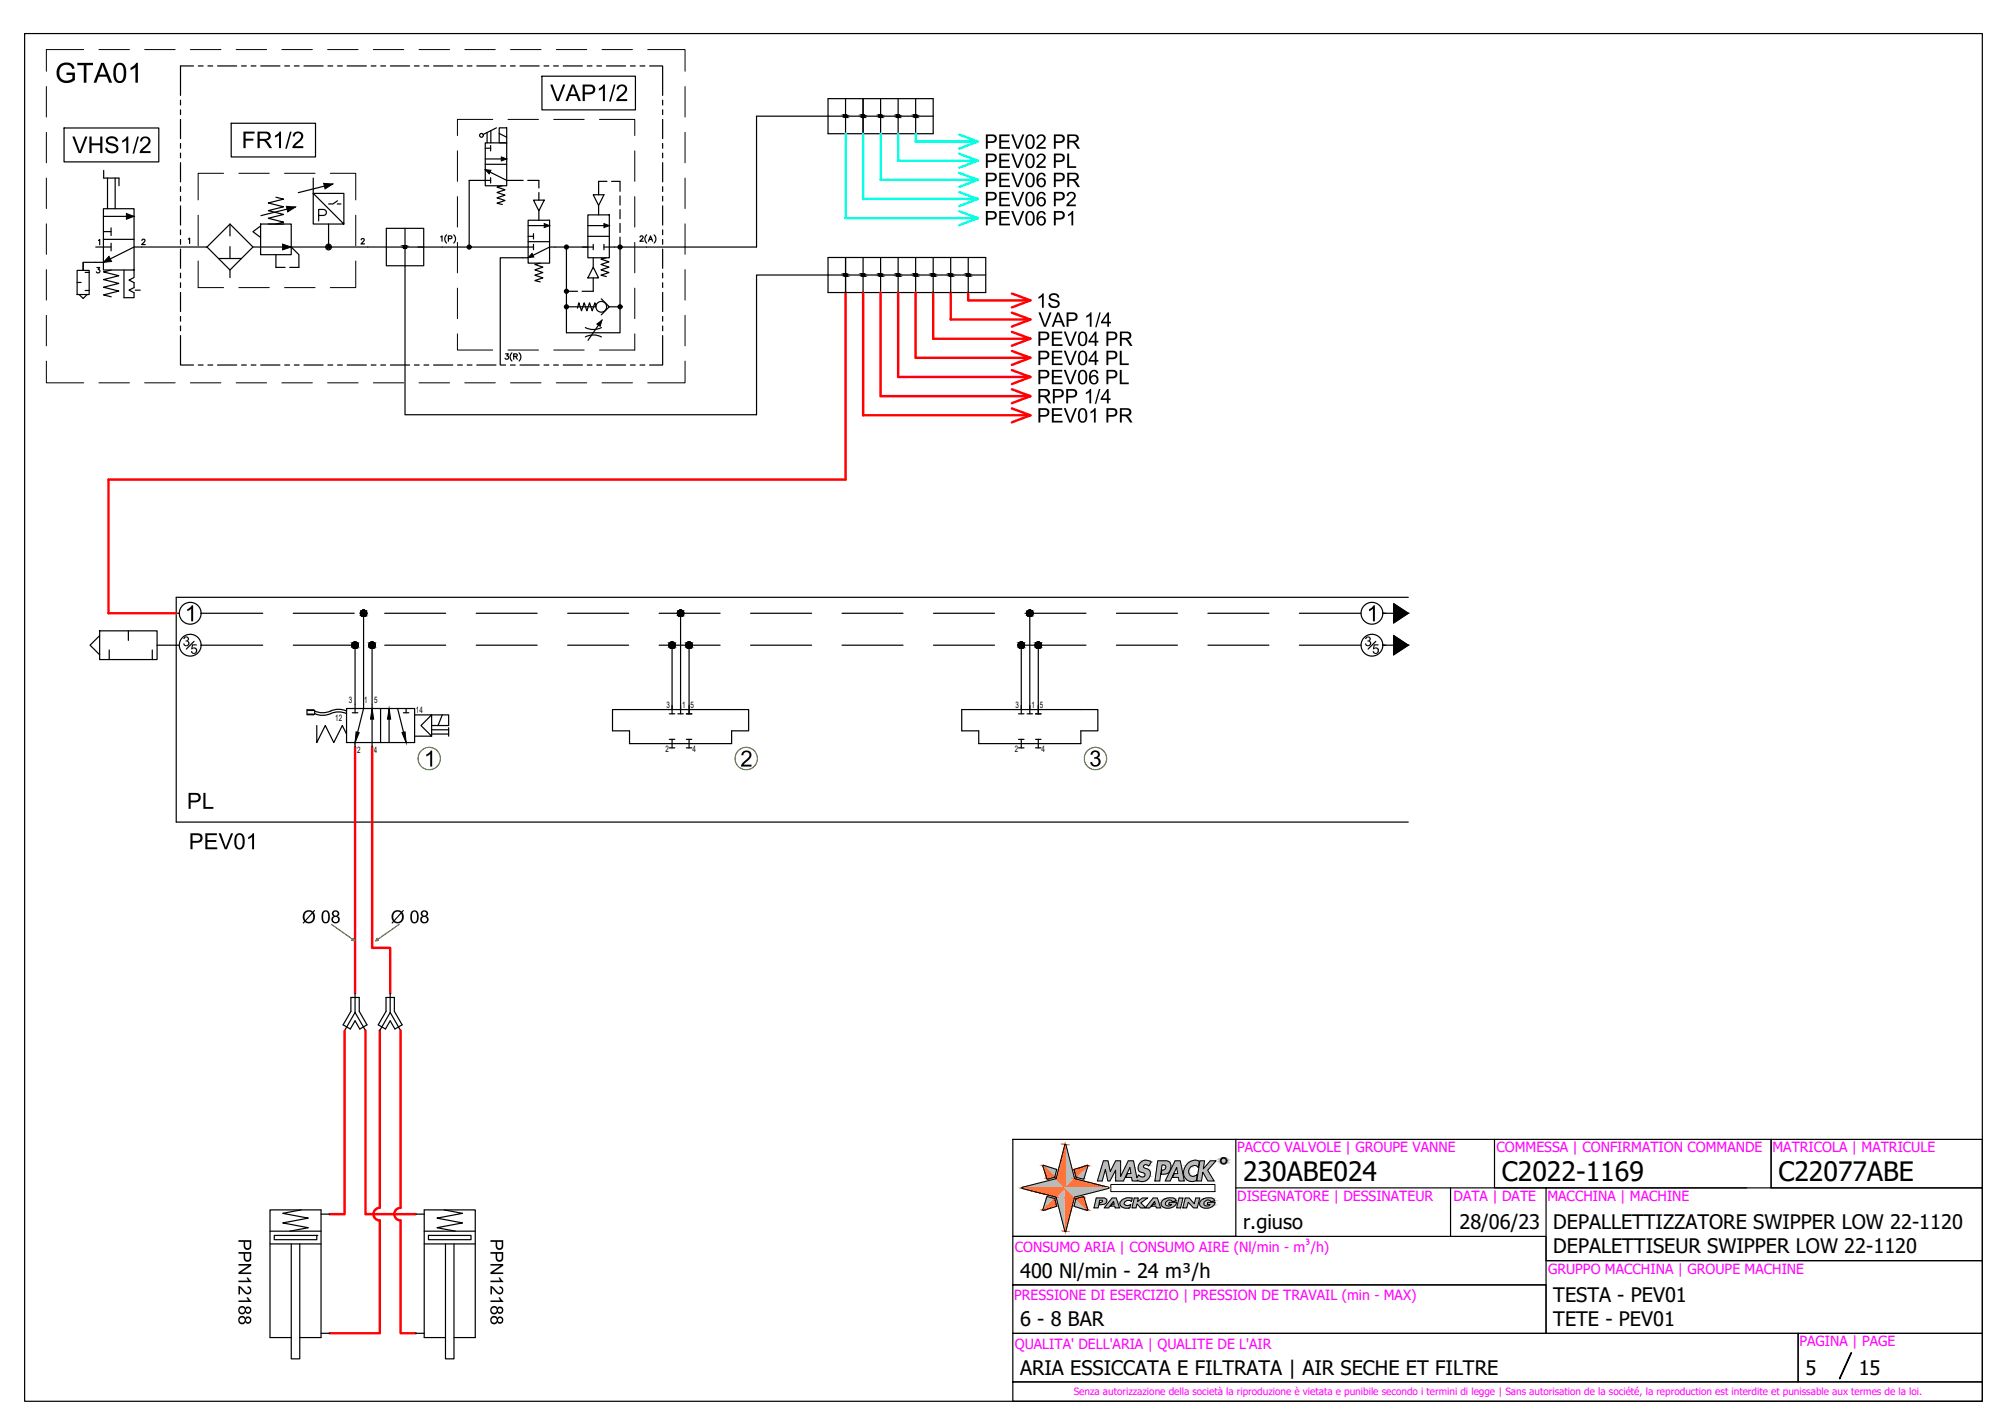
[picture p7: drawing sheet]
<svg xmlns="http://www.w3.org/2000/svg" width="420mm" height="297mm" viewBox="0 0 420 297" stroke-linecap="round" stroke-linejoin="round" font-family="sans-serif">
<defs><g id="words">
<g font-size="5.6">
<text x="259.1" y="245.9">230ABE024</text>
<text x="313" y="245.9">C2022-1169</text>
<text x="370.6" y="245.9">C22077ABE</text>
</g>
<g font-size="4.2">
<text x="259.1" y="256">r.giuso</text>
<text x="304.2" y="256">28/06/23</text>
<text x="323.7" y="256">DEPALLETTIZZATORE SWIPPER LOW 22-1120</text>
<text x="323.7" y="261.1">DEPALETTISEUR SWIPPER LOW 22-1120</text>
<text x="212.6" y="266.1">400 Nl/min - 24 m³/h</text>
<text x="323.7" y="271.2">TESTA - PEV01</text>
<text x="212.6" y="276.2">6 - 8 BAR</text>
<text x="323.7" y="276.2">TETE - PEV01</text>
<text x="212.6" y="286.3">ARIA ESSICCATA E FILTRATA | AIR SECHE ET FILTRE</text>
<text x="376.3" y="286.3">5</text>
<text x="387.4" y="286.3">15</text>
</g>
<g font-size="2.9" fill="#f0f">
<text x="257.8" y="240.1">PACCO VALVOLE | GROUPE VANNE</text>
<text x="311.9" y="240.1">COMMESSA | CONFIRMATION COMMANDE</text>
<text x="369.4" y="240.1">MATRICOLA | MATRICULE</text>
<text x="257.8" y="250.2">DISEGNATORE | DESSINATEUR</text>
<text x="302.9" y="250.2">DATA | DATE</text>
<text x="322.5" y="250.2">MACCHINA | MACHINE</text>
<text x="211.5" y="260.8">CONSUMO ARIA | CONSUMO AIRE (Nl/min - m³/h)</text>
<text x="322.6" y="265.3">GRUPPO MACCHINA | GROUPE MACHINE</text>
<text x="211.4" y="270.9">PRESSIONE DI ESERCIZIO | PRESSION DE TRAVAIL (min - MAX)</text>
<text x="211.5" y="281">QUALITA' DELL'ARIA | QUALITE DE L'AIR</text>
<text x="375" y="280.5">PAGINA | PAGE</text>
</g>
<text font-size="2.1" fill="#f0f" x="223.8" y="290.5">Senza autorizzazione della società la riproduzione è vietata e punibile secondo i termini di legge | Sans autorisation de la société, la reproduction est interdite et punissable aux termes de la loi.</text>
<g font-size="1.9">
<text x="72.7" y="146.5">3</text>
<text x="75.9" y="146.5">1</text>
<text x="78" y="146.5">5</text>
<text x="86.7" y="148.5">14</text>
<text x="138.9" y="147.4">3</text>
<text x="142.2" y="147.5">1</text>
<text x="143.9" y="147.5">5</text>
<text x="211.7" y="147.4">3</text>
<text x="215" y="147.5">1</text>
<text x="216.7" y="147.5">5</text>
<text x="69.9" y="150.2">12</text>
<text x="74.4" y="156.8">2</text>
<text x="77.9" y="156.8">4</text>
<text x="138.7" y="156.6">2</text>
<text x="144.3" y="156.6">4</text>
<text x="211.5" y="156.6">2</text>
<text x="217.1" y="156.6">4</text>
</g>
<text font-size="1" fill="#bababa" x="254.8" y="242.2">R</text>
</g></defs>
<!-- layer: CONTORNO -->
<g fill="none" stroke="#000" stroke-width=".25">
<path d="M5.1 7h408v284.9h-408zM21.6 35.5v1.6h3.2M22.4 37.1v6.4M24 37.1v6.4M172.6 24.2h-14.9v27.3M179.9 20.5v7.4M183.5 20.5v7.4M187.2 20.5v7.4M190.8 20.5v7.4M194.5 20.5v7.4M20 51.5h3.1M21.6 43.5h6.3v12.7h-6.3z"/>
<path d="M21.6 45.1h6.3M21.6 48.2h1.5M21.6 49.9h6.3M23.1 50.7v1.6M23.2 56.2l-1.6 .4 3.2 .8-3.2 .8 3.2 .8-3.2 .8 3.2 .8-3.2 .8 1.6 .4M25.8 56.2v5.8h2.1v-1l-1-.6 1-.5v-1l-1-.6 1-.5v-1.6M27.9 51.5l-6.3 3.1M172.6 57.3h-14.9v29.1M176.2 53.6v7.3M179.9 53.6v7.3M183.5 53.6v7.3M187.2 53.6v7.3"/>
<path d="M190.8 53.6v7.3M194.5 53.6v7.3M198.1 53.6v7.3M201.8 53.6v7.3M205.4 53.6v7.3M28.2 60.4h1M140.1 135.1v12.7M143.6 135.1v12.7M212.8 135.1v12.7M216.4 135.1v12.7M211.1 237.3h46.5v20.2h-46.5zM257.6 237.3h111.5v10.1"/>
<path d="M311.5 237.3v10.1h52.5M369.1 237.3h44v10.1h-44zM211.1 257.5h111.1v10.1h-111.1zM257.6 247.4h64.6M302.3 247.4v10.1M322.2 247.4h90.9v15.2h-90.9zM211.1 267.6h111.1v10.1h-111.1zM211.1 277.7h163.7v10.2h-163.7zM322.2 262.6h90.9v15.1h-90.9v-10.1M374.8 277.7h38.3v10.2h-38.3zM211.1 287.9h202v4h-202zM385.8 281.8h.1l-2.4 5.4h-.2z"/>
<circle cx="176.2" cy="24.2" r=".29"/>
<circle cx="179.9" cy="24.2" r=".29"/>
<circle cx="183.5" cy="24.2" r=".29"/>
<circle cx="187.2" cy="24.2" r=".29"/>
<circle cx="190.8" cy="24.2" r=".29"/>
<circle cx="176.2" cy="57.3" r=".29"/>
<circle cx="179.9" cy="57.3" r=".29"/>
<circle cx="183.5" cy="57.3" r=".29"/>
<circle cx="187.2" cy="57.3" r=".29"/>
<circle cx="190.8" cy="57.3" r=".29"/>
<circle cx="194.5" cy="57.3" r=".29"/>
<circle cx="198.1" cy="57.3" r=".29"/>
<circle cx="201.8" cy="57.3" r=".29"/>
</g>
<!-- layer: BASE GRUPPO VALVOLE -->
<g fill="#000">
<path d="M208.3 36h2.1v.3h-1.7v.9h1.6v.4h-1.6v1h1.8v.4h-2.2zM208.3 28h2.1v.4h-1.7v.9h1.6v.3h-1.6v1h1.8v.4h-2.2zM208.3 32h2.1v.3h-1.7v1h1.6v.3h-1.6v1h1.8v.4h-2.2zM210.7 40h.5l.9 2.6 1-2.6h.4l-1.2 3h-.4zM210.7 36h.5l.9 2.6 1-2.6h.4l-1.2 3h-.4zM210.7 28h.5l.9 2.7 1-2.7h.4l-1.2 3h-.4zM210.7 32h.5l.9 2.7 1-2.7h.4l-1.2 3h-.4zM216.3 28.3l.8-.3 .4 .1 .3 .3 .1 .4-.1 .5-1.3 1.3h1.4v.4h-1.9l.2-.6 1.1-1.1 .3-.4-.2-.4-.4-.2-.4 .1-.2 .5-.4-.1zM216.3 32.2l.8-.2 .4 .1 .3 .3 .1 .4-.1 .5-1.3 1.3h1.4v.4h-1.9l.2-.6 1.1-1 .3-.5-.2-.4-.4-.2-.4 .1-.2 .5-.4-.1zM222.4 32h.4v2.6h1.5v.4h-1.9zM208.3 40h2.1v.3h-1.7v.9h1.6v.4h-1.6v1h1.8v.4h-2.2zM208.3 44h2.1v.3h-1.7v.9h1.6v.4h-1.6v1h1.8v.3h-2.2z"/>
<path d="M210.7 44h.5l.9 2.6 1-2.6h.4l-1.2 2.9h-.4zM222.6 44.7l.8-.8h.3v3h-.4v-2.3l-.7 .5zM222.6 40.2l.8-.2 .7 .4 .1 .4-.1 .5-1.4 1.3h1.5v.4h-2l.2-.6 1.2-1.1 .2-.4-.1-.5-.4-.1-.4 .1-.2 .5-.4-.1zM216.4 61.9l.9-.8h.2v3h-.3v-2.3l-.8 .4zM216.4 65.1h.4l1 2.6 1-2.6h.4l-1.2 3h-.4zM218.8 61.4l.4-.3h.6l.5 .1 .3 .3 .2 .5h-.4l-.2-.4-.5-.2-.5 .1-.2 .3 .2 .4 1.1 .3 .4 .3 .1 .7-.3 .5-1.1 .1-.8-.4-.1-.5 .3-.1 .3 .5 .5 .2 .6-.1 .3-.4-.2-.4-1.6-.6-.1-.4zM219.2 73.1h2.2v.3h-1.8v.9h1.7v.4h-1.7v1h1.9v.3h-2.3zM219.2 69.1h2.2v.3h-1.8v.9h1.7v.4h-1.7v1h1.9v.4h-2.3zM221.7 73.1h.4l1 2.6 .9-2.6h.4l-1.1 2.9h-.4zM221.7 77h.4l1 2.7 .9-2.7h.4l-1.1 3h-.4zM221.7 69.1h.4l1 2.6 .9-2.6h.4l-1.1 3h-.4zM226.4 65.8l.9-.7h.2v3h-.4v-2.4l-.7 .5z"/>
<path d="M229.1 65.1h.3l-.9 3.1h-.3zM233.4 73.1h.4v2.6h1.4v.3h-1.8zM219.2 77h2.2v.4h-1.8v.9h1.7v.4h-1.7v1h1.9v.3h-2.3zM219.2 85h2.2v.4h-1.8v.9h1.7v.3h-1.7v1.1h1.9v.3h-2.3zM221.7 85h.4l1 2.7 .9-2.7h.4l-1.1 3h-.4zM226.3 81.8l.9-.8h.2v3h-.4v-2.3l-.7 .4zM227.3 85.8l.8-.8h.3v3h-.4v-2.3l-.7 .4zM229 81h.3l-.8 3.1h-.3zM233.4 77h.4v2.7h1.4v.3h-1.8zM38.4 132.7l.5-.1 .5 .3v.3l-.3 .3 .3 .2 .1 .4-.4 .5h-.5l-.4-.3v-.2l.2-.1 .2 .3 .3 .1 .3-.3-.1-.4-.4-.1v-.2l.4-.2v-.3l-.3-.1-.3 .3h-.3zM40 134.2h1v.2h-.8l-.1 .6 .5-.1 .4 .3 .1 .6-.4 .4h-.6l-.3-.4v-.1l.2-.1 .2 .3 .3 .1 .3-.4-.2-.5-.8 .1zM39 126.9l.6-.4 .4-.4h.3v3.3h-.5v-2.6l-.8 .5z"/>
<path d="M284.7 132.7l.5-.1 .5 .3-.1 .4-.2 .2 .3 .2 .1 .4-.4 .5h-.6l-.3-.4v-.1l.2-.1 .2 .3 .3 .1 .3-.3-.1-.4-.4-.1v-.2l.4-.1v-.4l-.4-.1-.3 .3h-.2zM286.3 134.2h1v.2h-.8l-.1 .6 .5-.1 .4 .3v.6l-.3 .4h-.6l-.3-.4v-.1l.2-.1 .2 .3 .3 .1 .3-.4-.2-.5-.8 .1zM285.3 126.9l1-.8h.2v3.3h-.4v-2.6l-.8 .5zM42.4 165.2h.4v2.9h1.7v.4h-2.1zM42.8 173.6h2.4v.4h-2v1h1.9v.4h-1.9v1.1h2.1v.4h-2.5zM45.6 173.6h.4l1.1 2.9 1-2.9h.5l-1.3 3.3h-.5zM51.7 174.4l.6-.4 .4-.4h.2v3.3h-.4v-2.6l-.8 .5z"/>
<path d="M205.5 40h1.7l.4 .3 .1 .4v.5l-.4 .4-1.4 .1v1.3h-.4zM205.9 40.3v1.1h1l.4-.2v-.4l-.2-.4z"/>
<path d="M205.5 36h1.7l.4 .3 .1 .4v.5l-.4 .4-1.4 .2v1.2h-.4zM205.9 36.3v1.1h1l.4-.2v-.5l-.2-.3z"/>
<path d="M205.5 28l1.7 .1 .4 .2 .1 .4v.6l-.4 .3-1.4 .2v1.2h-.4zM205.9 28.4v1h.9l.5-.2v-.4l-.2-.4z"/>
<path d="M205.5 32l1.7 .1 .4 .2 .1 .4v.6l-.4 .3-1.4 .2v1.2h-.4zM205.9 32.3v1.1h.9l.5-.2v-.5l-.2-.3z"/>
<path d="M214.1 40.2l.3-.2h.5l.4 .2 .2 .4 .1 1.6-.3 .5-.3 .3-.8-.1-.4-.6-.1-1.2zM214.3 40.4l-.2 .6v1.1l.2 .5 .4 .1 .3-.2 .2-.3v-1.3l-.3-.6z"/>
<path d="M214.1 36.2l.3-.2h.6l.3 .2 .2 .4 .1 1.6-.3 .5-.3 .3-.7-.1-.5-.5-.1-1.3zM214.3 36.4l-.2 .6v1.1l.2 .5 .4 .1 .3-.2 .2-.3v-1.3l-.3-.6z"/>
<path d="M214.1 28.2l.3-.2h.5l.4 .2 .2 .5 .1 1.6-.3 .5-.4 .2-.7-.1-.4-.5-.1-1.3zM214.3 28.4l-.2 .6v1.2l.3 .4 .4 .1 .4-.5v-1.3l-.3-.5z"/>
<path d="M214.1 32.2l.3-.2h.6l.3 .2 .2 .4 .1 1.6-.2 .5-.4 .3-.8-.1-.4-.5-.1-1.3zM214.3 32.4l-.2 .6v1.1l.2 .5 .4 .1 .3-.1 .2-.4v-1.3l-.3-.5z"/>
<path d="M216.4 36.2l.4-.2h.5l.6 .5v.2h-.3l-.3-.4h-.4l-.5 .6v.5l.3-.3 .5-.1 .4 .2 .3 .4v.8l-.5 .6-.8-.1-.5-.5-.1-1.4zM216.4 38.1a.65 .65 0 0 0 1.3 0 .65 .65 0 0 0-1.3 0z"/>
<path d="M219.6 40h1.8l.3 .3 .2 .5-.1 .5-.3 .3-1.5 .1v1.3h-.4zM220 40.3v1.1h1l.4-.3 .1-.4-.2-.3z"/>
<path d="M219.6 36h1.8l.3 .3 .2 .5-.1 .4-.3 .4-1.5 .2v1.2h-.4zM220 36.3v1.1h1l.4-.3 .1-.4-.2-.3z"/>
<path d="M219.6 28l1.8 .1 .3 .2 .2 .5-.1 .5-.3 .3-1.5 .2v1.2h-.4zM220 28.4v1h1.1l.3-.2 .1-.4-.2-.4z"/>
<path d="M219.6 32l1.8 .1 .4 .2 .1 .5-.1 .5-.3 .3-1.5 .2v1.2h-.4zM220 32.3v1.1h1.1l.3-.3 .1-.4-.2-.3z"/>
<path d="M222.4 36h1.7l.5 .2 .2 .5v.5l-.3 .2-.5 .2 .4 .4 .7 1h-.5l-.8-1.1-.5-.2h-.5v1.3h-.4zM222.8 36.3v1h1.2l.4-.3v-.4l-.2-.2z"/>
<path d="M222.4 28h1.7l.5 .3 .2 .4v.5l-.3 .3-.5 .1 .4 .4 .7 1h-.5l-.8-1.1-.5-.2h-.5v1.3h-.4zM222.8 28.3v1h1.2l.4-.3v-.3l-.2-.3z"/>
<path d="M205.5 44h1.7l.4 .3 .1 .4v.5l-.4 .4-1.4 .1v1.2h-.4zM205.9 44.3v1.1h.9l.5-.3v-.4l-.2-.3z"/>
<path d="M214.1 44.2l.3-.2h.5l.4 .2 .2 .4 .1 1.6-.3 .5-.3 .2h-.8l-.4-.6-.1-1.2zM214.3 44.4l-.2 .6v1.1l.3 .5 .4 .1 .4-.5v-1.3l-.3-.6z"/>
<path d="M216.4 40.2l.4-.2h.4l.4 .1 .3 .4v.2h-.3l-.3-.4h-.4l-.3 .2-.2 .4v.5l.3-.3 .5-.1 .4 .2 .3 .4v.8l-.6 .6-.7-.1-.5-.6-.1-1.2zM216.4 42.1a.65 .65 0 0 0 1.3 0 .65 .65 0 0 0-1.3 0z"/>
<path d="M216.4 44.2l.4-.2h.4l.5 .2 .2 .3v.2h-.3l-.2-.4h-.5l-.3 .2-.2 .4v.5l.3-.3 .5-.1 .4 .2 .3 .3v.9l-.5 .5h-.8l-.5-.5-.1-1.3zM216.4 46.1a.65 .65 0 0 0 1.3 0 .65 .65 0 0 0-1.3 0z"/>
<path d="M219.6 44h1.8l.4 .3 .1 .4-.1 .5-.3 .4-1.5 .1v1.2h-.4zM220 44.3v1.1h1.1l.3-.3 .1-.4-.2-.3z"/>
<path d="M216.4 73.1h1.8l.3 .3 .2 .4-.1 .5-.3 .4-1.5 .1v1.2h-.4zM216.8 73.4v1.1h1.1l.3-.3 .1-.4-.2-.3z"/>
<path d="M216.4 77l1.8 .1 .3 .3 .2 .4-.1 .5-.3 .4-1.5 .1v1.2h-.4zM216.8 77.4v1.1l1-.1 .4-.2 .1-.4-.2-.3z"/>
<path d="M216.4 69.1h1.7l.4 .3 .2 .4-.1 .5-.3 .4-1.5 .1v1.3h-.4zM216.8 69.4v1.1h1l.4-.3 .1-.4-.2-.3z"/>
<path d="M220.3 65.1h.5l1.2 3h-.5l-.3-.9h-1.3l-.3 .9h-.4zM220.5 65.4l-.5 1.4h1.1z"/>
<path d="M222.3 65.1h1.7l.4 .3 .2 .4-.1 .5-.3 .4-1.5 .2v1.2h-.4zM222.7 65.4v1.1h1l.4-.2 .1-.4-.2-.4z"/>
<path d="M225 73.3l.4-.2h.5l.4 .2 .2 .4v1.6l-.2 .5-.3 .2h-.8l-.4-.5-.1-1.4zM225.3 73.5l-.3 .6 .1 1.1 .2 .5 .4 .1 .5-.5v-1.4l-.3-.5z"/>
<path d="M225 77.3l.4-.2h.5l.6 .6v1.6l-.2 .4-.3 .3h-.8l-.4-.5-.1-1.3zM225.3 77.4l-.3 .7 .1 1.1 .2 .5 .4 .1 .5-.5v-1.4l-.3-.5z"/>
<path d="M225 69.3l.4-.2h.5l.4 .2 .2 .4v1.6l-.2 .5-.4 .3-.7-.1-.4-.6-.1-1.3zM225.3 69.5l-.3 .6 .1 1.1 .2 .5 .4 .1 .5-.5v-1.4l-.3-.5z"/>
<path d="M227.3 77.3l.4-.2 .5-.1 .4 .2 .2 .3 .1 .3h-.4l-.2-.4h-.5l-.3 .2-.1 .4-.1 .5 .3-.3 .5-.1 .4 .1 .3 .4 .1 .8-.5 .6h-.8l-.5-.5-.1-1.3zM227.3 79.1a.65 .65 0 0 0 1.3 0 .65 .65 0 0 0-1.3 0z"/>
<path d="M228.2 73.1h.3v1.9h.4v.3h-.4v.7h-.4v-.7h-1.2v-.3zM228.1 73.6l-.9 1.4h.9z"/>
<path d="M228.2 69.1h.3v1.9h.4v.3h-.4v.8h-.4v-.8h-1.2v-.3zM228.1 69.7l-.9 1.3h.9z"/>
<path d="M230.6 73.1h1.7l.4 .3 .2 .4-.1 .6-.4 .3-1.4 .1v1.2h-.4zM231 73.4v1.1h1l.4-.3 .1-.4-.2-.3z"/>
<path d="M230.6 77l1.7 .1 .4 .3 .2 .4-.1 .6-.4 .3-1.4 .1v1.2h-.4zM231 77.4v1.1h1l.4-.3 .1-.4-.3-.3z"/>
<path d="M230.6 69.1h1.7l.4 .3 .2 .4-.1 .6-.3 .3-1.5 .1v1.3h-.4zM231 69.4v1.1h1l.4-.3 .1-.3-.2-.4z"/>
<path d="M230.8 65.1h.3v1.9h.4v.4h-.4v.7h-.3v-.7h-1.3v-.4zM230.8 65.7l-1 1.3h1z"/>
<path d="M233.4 69.1h1.7l.5 .2 .2 .4-.1 .5-.2 .3-.6 .2 .5 .3 .6 1.1h-.5l-.7-1.2-.5-.2h-.5v1.4h-.4zM233.8 69.4v1h1.2l.3-.3 .1-.4-.3-.2z"/>
<path d="M216.4 85l1.7 .1 .4 .2 .2 .5-.1 .5-.3 .4-1.5 .1v1.2h-.4zM216.8 85.4v1h1.1l.3-.2 .1-.4-.2-.4z"/>
<path d="M216.4 81l1.7 .1 .5 .2 .2 .5-.1 .4-.2 .3-.5 .2 .4 .3 .7 1h-.5l-.8-1.1-.5-.2h-.5v1.3h-.4zM216.8 81.4v.9h1.2l.4-.2v-.4l-.3-.3z"/>
<path d="M219.4 81l1.8 .1 .3 .2 .2 .5-.1 .5-.3 .4-1.5 .1v1.2h-.4zM219.8 81.4v1.1l1-.1 .4-.2 .1-.5-.2-.2z"/>
<path d="M222.2 81l1.8 .1 .3 .2 .2 .5-.1 .5-.3 .4-1.5 .1v1.2h-.4zM222.6 81.4v1.1l1-.1 .4-.2 .1-.4-.2-.3z"/>
<path d="M225 85.2l.4-.2 .5 .1 .4 .2 .2 .4v1.6l-.2 .5-.4 .2-.8-.1-.4-.6v-1.2zM225.3 85.4l-.3 .7 .1 1 .2 .5 .4 .2 .5-.5v-1.4l-.3-.5z"/>
<path d="M230.6 85l1.7 .1 .4 .2 .2 .5-.1 .5-.4 .4-1.4 .1v1.2h-.4zM231 85.4v1h1l.4-.2 .1-.4-.2-.3z"/>
<path d="M230.8 81h.3v2h.4v.3h-.4v.7h-.4v-.7h-1.3v-.3zM230.7 81.6l-.9 1.4h.9z"/>
<path d="M233.4 85h1.7l.5 .3 .2 .4-.1 .5-.2 .3-.6 .2 .5 .3 .6 1h-.5l-.7-1.1-.5-.2h-.5v1.3h-.4zM233.8 85.4v.9h1.2l.3-.2 .1-.4-.3-.3z"/>
<path d="M39.3 165.2h1.9l.4 .3 .2 .4v.6l-.4 .5-1.7 .1v1.4h-.4zM39.7 165.6v1.1h1.2l.4-.3 .1-.4-.3-.4z"/>
<path d="M39.7 173.6h1.9l.4 .3 .2 .5-.1 .6-.4 .4-1.6 .2v1.3h-.4zM40.1 174v1.2l1.1-.1 .5-.2 .1-.5-.3-.3z"/>
<path d="M49.2 173.8l.4-.2h.6l.4 .2 .3 .5 .1 .7-.1 1-.2 .6-.4 .3h-.8l-.5-.6-.2-1.4zM49.5 174.1l-.2 .6v1.2l.2 .6 .5 .1 .3-.2 .2-.4v-1.5l-.3-.5-.4-.1z"/>
</g>
<g fill="none" stroke="#000" stroke-width=".25">
<path d="M36.7 127.7h.7M36.7 134.4h.7M40.4 133.6l-1.6 1.6M41.9 127.7h12.9M41.9 134.4h12.9M61.1 127.7h12.7M61.1 134.4h12.7M80.2 127.7h12.7M80.2 134.4h12.7M99.2 127.7h12.8M99.2 134.4h12.8M118.3 127.7h12.7"/>
<path d="M118.3 134.4h12.7M137.4 127.7h12.7M137.4 134.4h12.7M156.4 127.7h12.7M156.4 134.4h12.7M175.5 127.7h12.7M175.5 134.4h12.7M194.6 127.7h12.7M194.6 134.4h12.7M213.6 127.7h12.7M213.6 134.4h12.7M232.7 127.7h12.7"/>
<path d="M232.7 134.4h12.7M251.7 127.7h12.8M251.7 134.4h12.8M270.8 127.7h12.9M270.8 134.4h12.9M286.7 133.6l-1.6 1.6M288.2 127.7h2.3M288.2 134.4h2.3M290.5 132.4l3 2-3 2zM290.5 125.8l3 1.9-3 2zM293.5 124.4h-256.8v46.8h256.8"/>
<circle cx="39.6" cy="134.4" r="2.27"/>
<circle cx="39.6" cy="127.7" r="2.27"/>
<circle cx="285.9" cy="134.4" r="2.27"/>
<circle cx="285.9" cy="127.7" r="2.27"/>
</g>
<!-- layer: COMPONENTI PNEUMATICI VARI -->
<path d="M16.1 56.3h2.5v5h-2.5zM16.1 58.8h.8M17.3 54.6v1.7M17.7 56.7h.9M16.5 61.3l.8 .9 .9-.9M17.7 60.5h.9M20.8 132.4l-2 2 2 2M20.8 131.4h11.9v6h-11.9zM22.8 135.4v2M26.8 131.4v2M31.7 135.4v2M32.7 134.4h4" fill="none" stroke="#000" stroke-width=".25"/>
<!-- layer: BASE GRUPPO VALVOLE -->
<g fill="#000" stroke="#000" stroke-width=".21">
<path d="M290.5 132.4l3 2h-3zM290.5 134.4v2l3-2z"/>
<path d="M290.5 125.8l3 1.9h-3zM290.5 127.7v2l3-2z"/>
</g>
<!-- layer: TUBI -->
<g fill="none" stroke="#f00" stroke-width=".5">
<path d="M176.2 60.9v39h-153.6v27.8h14.1M179.9 60.9v25.6h34.9l-3.9-1.4M183.5 60.9v21.6h31.3l-3.9-1.4M187.2 60.9v17.6h27.6l-3.9-1.4M190.8 60.9v13.6h24l-3.9-1.4M194.5 60.9v9.6h20.3l-3.9-1.4M198.1 60.9v5.7h16.7l-3.9-1.5M201.8 60.9v1.7h13l-3.9-1.5M214.8 70.5l-3.9 1.5M214.8 74.5l-3.9 1.5M214.8 78.5l-3.9 1.5M214.8 66.6l-3.9 1.4"/>
<path d="M214.8 62.6l-3.9 1.4M214.8 82.5l-3.9 1.5M214.8 86.5l-3.9 1.5M74 155.6v51.3M77.5 155.6v41.8h3.8v9.5M71.8 214.7v38.2h-3.1M76.2 214.7v38.2h10.4M79.1 214.7l.1 36.9a1.32 1.32 0 0 0-1.4 1.3 1.32 1.32 0 0 0 1.4 1.3l-.1 23.5h-10.4M83.5 214.7v36.9a1.32 1.32 0 0 0-1.3 1.3 1.32 1.32 0 0 0 1.3 1.3v23.5h3.1"/>
</g>
<!-- layer: COLLEGAMENTI VALVOLE -->
<g fill="none" stroke="#000" stroke-width=".25">
<path d="M74 134.4v12.3M75.8 127.7v19M77.5 134.4v12.3M141.8 128.4v19.4M214.6 128.4v19.4"/>
<circle cx="74" cy="134.4" r=".67"/>
<circle cx="75.8" cy="127.7" r=".67"/>
<circle cx="77.5" cy="134.4" r=".67"/>
<circle cx="140.1" cy="134.4" r=".67"/>
<circle cx="141.8" cy="127.7" r=".67"/>
<circle cx="143.6" cy="134.4" r=".67"/>
<circle cx="212.8" cy="134.4" r=".67"/>
<circle cx="214.6" cy="127.7" r=".67"/>
<circle cx="216.4" cy="134.4" r=".67"/>
</g>
<g fill="#000" stroke="#000" stroke-width=".21">
<path d="M74 133.7h.1zM73.9 133.7h.2z"/>
<path d="M73.9 133.7l.3 .1zM73.8 133.8h.4z"/>
<path d="M73.9 135.1h.2zM73.9 135.1h.1z"/>
<path d="M73.8 133.8h.4zM73.8 133.8h.4z"/>
<path d="M73.8 135h.4zM73.8 135l.3 .1z"/>
<path d="M73.8 133.8h.5zM73.7 133.8h.6z"/>
<path d="M73.8 135h.4zM73.8 135h.4z"/>
<path d="M73.7 133.8h.7zM73.6 133.8h.8z"/>
<path d="M73.7 135h.6zM73.7 135h.5z"/>
<path d="M73.6 133.8l.8 .1zM73.6 133.9h.8z"/>
<path d="M73.6 134.9h.8zM73.6 134.9l.7 .1z"/>
<path d="M73.6 133.9h.9zM73.5 133.9h1z"/>
<path d="M73.6 134.9h.8zM73.6 134.9h.8z"/>
<path d="M73.5 133.9l1 .1zM73.5 133.9l1 .1z"/>
<path d="M73.5 134.9h1zM73.5 134.9h.9z"/>
<path d="M73.5 134l1.1 .1zM73.5 134l1.1 .1z"/>
<path d="M73.5 134.8h1zM73.5 134.8l1 .1z"/>
<path d="M73.4 134.1h1.2zM73.4 134.1h1.2z"/>
<path d="M73.4 134.7h1.2zM73.4 134.7l1.1 .1z"/>
<path d="M73.4 134.1l1.2 .1zM73.4 134.1l1.2 .1z"/>
<path d="M73.4 134.7h1.2zM73.4 134.7h1.2z"/>
<path d="M73.4 134.2l1.2 .1zM73.4 134.2l1.2 .1z"/>
<path d="M73.4 134.6h1.2zM73.4 134.6l1.2 .1z"/>
<path d="M73.4 134.3h1.3zM73.4 134.3h1.3z"/>
<path d="M73.4 134.5h1.2zM73.4 134.5l1.2 .1z"/>
<path d="M73.3 134.3l1.4 .1zM73.3 134.3l1.4 .1z"/>
<path d="M73.3 134.5h1.4zM73.3 134.5h1.3z"/>
<path d="M73.3 134.4h1.4zM73.3 134.4l1.4 .1z"/>
<path d="M75.7 127.1h.2zM75.7 127.1h.2z"/>
<path d="M75.7 127.1h.3zM75.6 127.1h.4z"/>
<path d="M75.7 128.4h.2zM75.7 128.4h.1z"/>
<path d="M75.6 127.1h.4zM75.5 127.1h.5z"/>
<path d="M75.6 128.4h.4zM75.6 128.4h.3z"/>
<path d="M75.5 127.1l.6 .1zM75.5 127.2h.6z"/>
<path d="M75.5 128.4h.5zM75.5 128.4h.5z"/>
<path d="M75.5 127.2h.6zM75.4 127.2h.7z"/>
<path d="M75.5 128.3h.6zM75.5 128.3l.5 .1z"/>
<path d="M75.4 127.2h.8zM75.3 127.2h.9z"/>
<path d="M75.4 128.3h.7zM75.4 128.3h.7z"/>
<path d="M75.3 127.2l1 .1zM75.3 127.3h1z"/>
<path d="M75.3 128.3h.9zM75.3 128.3h.8z"/>
<path d="M75.3 127.3h1zM75.3 127.3h1z"/>
<path d="M75.3 128.2h1zM75.3 128.2l.9 .1z"/>
<path d="M75.2 127.3l1.1 .1zM75.2 127.3l1.1 .1z"/>
<path d="M75.2 128.2h1.1zM75.2 128.2h1.1z"/>
<path d="M75.2 127.4l1.2 .1zM75.2 127.4l1.2 .1z"/>
<path d="M75.2 128.1h1.1zM75.2 128.1l1.1 .1z"/>
<path d="M75.2 127.5h1.2zM75.2 127.5h1.2z"/>
<path d="M75.2 128h1.2zM75.2 128l1.1 .1z"/>
<path d="M75.1 127.5l1.3 .1zM75.1 127.5l1.3 .1z"/>
<path d="M75.1 128h1.3zM75.1 128h1.3z"/>
<path d="M75.1 127.6l1.3 .1zM75.1 127.6l1.3 .1z"/>
<path d="M75.1 127.9h1.3zM75.1 127.9l1.3 .1z"/>
<path d="M75.1 127.7h1.3zM75.1 127.7h1.3z"/>
<path d="M75.1 127.8h1.3zM75.1 127.8l1.3 .1z"/>
<path d="M75.1 127.7h1.3zM75.1 127.7l1.3 .1z"/>
<path d="M77.5 133.7h.2zM77.4 133.7h.3z"/>
<path d="M77.4 133.7l.3 .1zM77.4 133.8h.3z"/>
<path d="M77.4 135.1h.3zM77.4 135.1h.2z"/>
<path d="M77.4 133.8h.4zM77.3 133.8h.5z"/>
<path d="M77.4 135h.3zM77.4 135l.3 .1z"/>
<path d="M77.3 133.8h.6zM77.2 133.8h.7z"/>
<path d="M77.3 135h.5zM77.3 135h.4z"/>
<path d="M77.2 133.8h.7zM77.2 133.8h.7z"/>
<path d="M77.2 135h.7zM77.2 135h.6z"/>
<path d="M77.2 133.8l.8 .1zM77.1 133.9h.9z"/>
<path d="M77.2 134.9h.7zM77.2 134.9l.7 .1z"/>
<path d="M77.1 133.9h.9zM77.1 133.9h.9z"/>
<path d="M77.1 134.9h.9zM77.1 134.9h.8z"/>
<path d="M77.1 133.9l1 .1zM77.1 133.9l1 .1z"/>
<path d="M77.1 134.9h.9zM77.1 134.9h.9z"/>
<path d="M77 134l1.1 .1zM77 134l1.1 .1z"/>
<path d="M77 134.8h1.1zM77 134.8l1 .1z"/>
<path d="M77 134.1h1.2zM77 134.1h1.2z"/>
<path d="M77 134.7h1.1zM77 134.7l1.1 .1z"/>
<path d="M76.9 134.1l1.3 .1zM76.9 134.1l1.3 .1z"/>
<path d="M76.9 134.7h1.3zM76.9 134.7h1.2z"/>
<path d="M76.9 134.2l1.3 .1zM76.9 134.2l1.3 .1z"/>
<path d="M76.9 134.6h1.3zM76.9 134.6l1.3 .1z"/>
<path d="M76.9 134.3h1.3zM76.9 134.3h1.3z"/>
<path d="M76.9 134.5h1.3zM76.9 134.5l1.3 .1z"/>
<path d="M76.9 134.3l1.3 .1zM76.9 134.3l1.3 .1z"/>
<path d="M76.9 134.5h1.3zM76.9 134.5h1.3z"/>
<path d="M76.9 134.4h1.3zM76.9 134.4l1.3 .1z"/>
<path d="M140 133.7h.2zM140 133.7h.2z"/>
<path d="M140 133.7l.2 .1zM139.9 133.8h.3z"/>
<path d="M140 135.1h.2zM140 135.1h.1z"/>
<path d="M139.9 133.8h.4zM139.8 133.8h.5z"/>
<path d="M139.9 135h.3zM139.9 135l.3 .1z"/>
<path d="M139.8 133.8h.6zM139.8 133.8h.6z"/>
<path d="M139.8 135h.5zM139.8 135h.4z"/>
<path d="M139.8 133.8h.6zM139.7 133.8h.7z"/>
<path d="M139.8 135h.6zM139.8 135h.5z"/>
<path d="M139.7 133.8l.8 .1zM139.6 133.9h.9z"/>
<path d="M139.7 134.9h.7zM139.7 134.9l.7 .1z"/>
<path d="M139.6 133.9h.9zM139.6 133.9h.9z"/>
<path d="M139.6 134.9h.9zM139.6 134.9h.8z"/>
<path d="M139.6 133.9l1 .1zM139.6 133.9l1 .1z"/>
<path d="M139.6 134.9h.9zM139.6 134.9h.9z"/>
<path d="M139.5 134l1.1 .1zM139.5 134l1.1 .1z"/>
<path d="M139.5 134.8h1.1zM139.5 134.8l1 .1z"/>
<path d="M139.5 134.1h1.2zM139.5 134.1h1.2z"/>
<path d="M139.5 134.7h1.1zM139.5 134.7l1.1 .1z"/>
<path d="M139.5 134.1l1.2 .1zM139.5 134.1l1.2 .1z"/>
<path d="M139.5 134.7h1.2zM139.5 134.7h1.1z"/>
<path d="M139.4 134.2l1.3 .1zM139.4 134.2l1.3 .1z"/>
<path d="M139.4 134.6h1.3zM139.4 134.6l1.3 .1z"/>
<path d="M139.4 134.3h1.3zM139.4 134.3h1.3z"/>
<path d="M139.4 134.5h1.3zM139.4 134.5l1.3 .1z"/>
<path d="M139.4 134.3l1.3 .1zM139.4 134.3l1.3 .1z"/>
<path d="M139.4 134.5h1.3zM139.4 134.5h1.3z"/>
<path d="M139.4 134.4h1.3zM139.4 134.4l1.3 .1z"/>
<path d="M141.8 127.1h.1zM141.7 127.1h.2z"/>
<path d="M141.7 127.1h.3zM141.7 127.1h.3z"/>
<path d="M141.7 128.4h.2zM141.7 128.4h.2z"/>
<path d="M141.7 127.1h.4zM141.6 127.1h.5z"/>
<path d="M141.7 128.4h.3zM141.7 128.4h.2z"/>
<path d="M141.6 127.1l.6 .1zM141.5 127.2h.7z"/>
<path d="M141.6 128.4h.5zM141.6 128.4h.4z"/>
<path d="M141.5 127.2h.7zM141.5 127.2h.7z"/>
<path d="M141.5 128.3h.7zM141.5 128.3l.6 .1z"/>
<path d="M141.5 127.2h.8zM141.4 127.2h.9z"/>
<path d="M141.5 128.3h.7zM141.5 128.3h.7z"/>
<path d="M141.4 127.2l.9 .1zM141.4 127.3h.9z"/>
<path d="M141.4 128.3h.9zM141.4 128.3h.8z"/>
<path d="M141.4 127.3h1zM141.4 127.3h1z"/>
<path d="M141.4 128.2h.9zM141.4 128.2l.9 .1z"/>
<path d="M141.3 127.3l1.1 .1zM141.3 127.3l1.1 .1z"/>
<path d="M141.3 128.2h1.1zM141.3 128.2h1z"/>
<path d="M141.3 127.4l1.1 .1zM141.3 127.4l1.1 .1z"/>
<path d="M141.3 128.1h1.1zM141.3 128.1l1.1 .1z"/>
<path d="M141.2 127.5h1.3zM141.2 127.5h1.3z"/>
<path d="M141.2 128h1.2zM141.2 128l1.2 .1z"/>
<path d="M141.2 127.5l1.3 .1zM141.2 127.5l1.3 .1z"/>
<path d="M141.2 128h1.3zM141.2 128h1.2z"/>
<path d="M141.2 127.6l1.3 .1zM141.2 127.6l1.3 .1z"/>
<path d="M141.2 127.9h1.3zM141.2 127.9l1.3 .1z"/>
<path d="M141.2 127.7h1.3zM141.2 127.7h1.3z"/>
<path d="M141.2 127.8h1.3zM141.2 127.8l1.3 .1z"/>
<path d="M141.2 127.7h1.3zM141.2 127.7l1.3 .1z"/>
<path d="M143.6 133.7h.1zM143.5 133.7h.2z"/>
<path d="M143.5 133.7l.3 .1zM143.4 133.8h.4z"/>
<path d="M143.5 135.1h.2zM143.5 135.1h.1z"/>
<path d="M143.4 133.8h.5zM143.4 133.8h.5z"/>
<path d="M143.4 135h.4zM143.4 135l.3 .1z"/>
<path d="M143.4 133.8h.5zM143.3 133.8h.6z"/>
<path d="M143.4 135h.5zM143.4 135h.4z"/>
<path d="M143.3 133.8h.7zM143.2 133.8h.8z"/>
<path d="M143.3 135h.6zM143.3 135h.6z"/>
<path d="M143.2 133.8l.8 .1zM143.2 133.9h.8z"/>
<path d="M143.2 134.9h.8zM143.2 134.9l.7 .1z"/>
<path d="M143.2 133.9h.9zM143.1 133.9h1z"/>
<path d="M143.2 134.9h.8zM143.2 134.9h.8z"/>
<path d="M143.1 133.9l1 .1zM143.1 133.9l1 .1z"/>
<path d="M143.1 134.9h1zM143.1 134.9h.9z"/>
<path d="M143.1 134l1.1 .1zM143.1 134l1.1 .1z"/>
<path d="M143.1 134.8h1zM143.1 134.8l1 .1z"/>
<path d="M143 134.1h1.2zM143 134.1h1.2z"/>
<path d="M143 134.7h1.2zM143 134.7l1.1 .1z"/>
<path d="M143 134.1l1.2 .1zM143 134.1l1.2 .1z"/>
<path d="M143 134.7h1.2zM143 134.7h1.2z"/>
<path d="M143 134.2l1.3 .1zM143 134.2l1.3 .1z"/>
<path d="M143 134.6h1.2zM143 134.6l1.2 .1z"/>
<path d="M143 134.3h1.3zM143 134.3h1.3z"/>
<path d="M143 134.5h1.3zM143 134.5l1.2 .1z"/>
<path d="M143 134.3l1.3 .1zM143 134.3l1.3 .1z"/>
<path d="M143 134.5h1.3zM143 134.5h1.3z"/>
<path d="M142.9 134.4h1.4zM142.9 134.4l1.4 .1z"/>
<path d="M212.8 133.7h.2zM212.7 133.7h.3z"/>
<path d="M212.7 133.7l.3 .1zM212.7 133.8h.3z"/>
<path d="M212.7 135.1h.3zM212.7 135.1h.2z"/>
<path d="M212.7 133.8h.4zM212.6 133.8h.5z"/>
<path d="M212.7 135h.3zM212.7 135l.3 .1z"/>
<path d="M212.6 133.8h.6zM212.5 133.8h.7z"/>
<path d="M212.6 135h.5zM212.6 135h.4z"/>
<path d="M212.5 133.8h.7zM212.5 133.8h.7z"/>
<path d="M212.5 135h.7zM212.5 135h.6z"/>
<path d="M212.5 133.8l.8 .1zM212.4 133.9h.9z"/>
<path d="M212.5 134.9h.7zM212.5 134.9l.7 .1z"/>
<path d="M212.4 133.9h.9zM212.4 133.9h.9z"/>
<path d="M212.4 134.9h.9zM212.4 134.9h.8z"/>
<path d="M212.4 133.9l1 .1zM212.4 133.9l1 .1z"/>
<path d="M212.4 134.9h.9zM212.4 134.9h.9z"/>
<path d="M212.3 134l1.1 .1zM212.3 134l1.1 .1z"/>
<path d="M212.3 134.8h1.1zM212.3 134.8l1 .1z"/>
<path d="M212.3 134.1h1.2zM212.3 134.1h1.2z"/>
<path d="M212.3 134.7h1.1zM212.3 134.7l1.1 .1z"/>
<path d="M212.2 134.1l1.3 .1zM212.2 134.1l1.3 .1z"/>
<path d="M212.2 134.7h1.3zM212.2 134.7h1.2z"/>
<path d="M212.2 134.2l1.3 .1zM212.2 134.2l1.3 .1z"/>
<path d="M212.2 134.6h1.3zM212.2 134.6l1.3 .1z"/>
<path d="M212.2 134.3h1.3zM212.2 134.3h1.3z"/>
<path d="M212.2 134.5h1.3zM212.2 134.5l1.3 .1z"/>
<path d="M212.2 134.3l1.3 .1zM212.2 134.3l1.3 .1z"/>
<path d="M212.2 134.5h1.3zM212.2 134.5h1.3z"/>
<path d="M212.2 134.4h1.3zM212.2 134.4l1.3 .1z"/>
<path d="M214.6 127.1h.1zM214.5 127.1h.2z"/>
<path d="M214.5 127.1h.3zM214.4 127.1h.4z"/>
<path d="M214.5 128.4h.2zM214.5 128.4h.2z"/>
<path d="M214.4 127.1h.5zM214.4 127.1h.5z"/>
<path d="M214.4 128.4h.4zM214.4 128.4h.3z"/>
<path d="M214.4 127.1l.5 .1zM214.3 127.2h.6z"/>
<path d="M214.4 128.4h.5zM214.4 128.4h.4z"/>
<path d="M214.3 127.2h.7zM214.2 127.2h.8z"/>
<path d="M214.3 128.3h.6zM214.3 128.3l.6 .1z"/>
<path d="M214.2 127.2h.8zM214.2 127.2h.8z"/>
<path d="M214.2 128.3h.8zM214.2 128.3h.7z"/>
<path d="M214.2 127.2l.9 .1zM214.1 127.3h1z"/>
<path d="M214.2 128.3h.8zM214.2 128.3h.8z"/>
<path d="M214.1 127.3h1zM214.1 127.3h1z"/>
<path d="M214.1 128.2h1zM214.1 128.2l.9 .1z"/>
<path d="M214.1 127.3l1.1 .1zM214.1 127.3l1.1 .1z"/>
<path d="M214.1 128.2h1zM214.1 128.2h1z"/>
<path d="M214.1 127.4l1.1 .1zM214.1 127.4l1.1 .1z"/>
<path d="M214.1 128.1h1.1zM214.1 128.1l1 .1z"/>
<path d="M214 127.5h1.3zM214 127.5h1.3z"/>
<path d="M214 128h1.2zM214 128l1.2 .1z"/>
<path d="M214 127.5l1.3 .1zM214 127.5l1.3 .1z"/>
<path d="M214 128h1.3zM214 128h1.2z"/>
<path d="M214 127.6l1.3 .1zM214 127.6l1.3 .1z"/>
<path d="M214 127.9h1.3zM214 127.9l1.3 .1z"/>
<path d="M214 127.7h1.3zM214 127.7h1.3z"/>
<path d="M214 127.8h1.3zM214 127.8l1.3 .1z"/>
<path d="M214 127.7h1.3zM214 127.7l1.3 .1z"/>
<path d="M216.4 133.7h.1zM216.3 133.7h.2z"/>
<path d="M216.3 133.7l.3 .1zM216.2 133.8h.4z"/>
<path d="M216.3 135.1h.2zM216.3 135.1h.1z"/>
<path d="M216.2 133.8h.4zM216.1 133.8h.5z"/>
<path d="M216.2 135h.4zM216.2 135l.3 .1z"/>
<path d="M216.1 133.8h.6zM216.1 133.8h.6z"/>
<path d="M216.1 135h.5zM216.1 135h.5z"/>
<path d="M216.1 133.8h.7zM216 133.8h.8z"/>
<path d="M216.1 135h.6zM216.1 135h.5z"/>
<path d="M216 133.8l.8 .1zM216 133.9h.8z"/>
<path d="M216 134.9h.8zM216 134.9l.7 .1z"/>
<path d="M216 133.9h.9zM215.9 133.9h1z"/>
<path d="M216 134.9h.8zM216 134.9h.8z"/>
<path d="M215.9 133.9l1 .1zM215.9 133.9l1 .1z"/>
<path d="M215.9 134.9h1zM215.9 134.9h.9z"/>
<path d="M215.9 134l1.1 .1zM215.9 134l1.1 .1z"/>
<path d="M215.9 134.8h1zM215.9 134.8l1 .1z"/>
<path d="M215.8 134.1h1.2zM215.8 134.1h1.2z"/>
<path d="M215.8 134.7h1.2zM215.8 134.7l1.1 .1z"/>
<path d="M215.8 134.1l1.2 .1zM215.8 134.1l1.2 .1z"/>
<path d="M215.8 134.7h1.2zM215.8 134.7h1.2z"/>
<path d="M215.8 134.2l1.2 .1zM215.8 134.2l1.2 .1z"/>
<path d="M215.8 134.6h1.2zM215.8 134.6l1.2 .1z"/>
<path d="M215.7 134.3h1.4zM215.7 134.3h1.4z"/>
<path d="M215.7 134.5h1.3zM215.7 134.5l1.3 .1z"/>
<path d="M215.7 134.3l1.4 .1zM215.7 134.3l1.4 .1z"/>
<path d="M215.7 134.5h1.4zM215.7 134.5h1.3z"/>
<path d="M215.7 134.4h1.4zM215.7 134.4l1.4 .1z"/>
</g>
<!-- layer: 0 -->
<g fill="none" stroke="#0f0" stroke-width=".25">
<path d="M69.1 192.5l4.4 3.2-.1 .2 .2-.4 .4 .5-.6-.1M83.2 192.5l-4.4 3.2 .1 .2-.3-.4-.3 .5 .6-.1"/>
<circle cx="89.5" cy="158" r="2.33"/>
<circle cx="155.5" cy="158" r="2.33"/>
<circle cx="228.3" cy="158" r="2.33"/>
</g>
<g fill="#000">
<path d="M12.4 13.6l.6-.4 .7-.2 .8 .1 .6 .3 .4 .8-.4 .2-.3-.5-.5-.3-.8-.1-.6 .3-.5 .8v.9l.2 .6 .3 .4 .6 .3h.7l.9-.4v-.8h-1.2v-.5h1.7v1.6l-.8 .4-.8 .2-.9-.1-.7-.5-.5-.7-.1-.9 .2-.9zM16.1 13.1h3.3v.5h-1.4v3.6h-.5v-3.6h-1.4zM27.2 14.1l.8-.5 .4-.5h.3v4.1h-.5v-3.2l-1 .6zM114.7 17.6h.5l1 3.1 1.2-3.1h.4l-1.3 3.5h-.5zM127.9 17.6h.4l-1 3.6h-.4zM15.1 28.4h.5l1 3.1 1.2-3.1h.4l-1.3 3.5h-.5zM18.6 28.4h.5v1.5h1.8v-1.5h.4v3.5h-.4v-1.6h-1.8v1.6h-.5zM22.3 28.7l.5-.3h.7l.6 .2 .3 .3 .2 .5-.5 .1-.2-.5-.5-.2-.6 .1-.3 .4 .2 .4 1.4 .4 .5 .4v.7l-.4 .6-.5 .1h-.7l-.6-.2-.3-.3-.2-.6 .5-.1 .2 .6 .7 .2 .7-.1 .2-.4-.2-.4-1.3-.5-.5-.3-.1-.6zM25.5 29.3l.6-.4 .4-.5h.2v3.5h-.4v-2.7l-.8 .5zM28.6 28.4h.3l-1 3.6h-.3zM29.5 28.7l.4-.2 .6-.1 .4 .2 .3 .3 .2 .5-.2 .6-1.5 1.5h1.7v.4h-2.3l.3-.7 1.3-1.2 .2-.6-.1-.4-.5-.2-.5 .1-.2 .6-.4-.1zM50.7 27.4h2.4v.4h-1.9v1.1h1.6v.4h-1.6v1.6h-.5z"/>
<path d="M57.3 28.3l.6-.4 .4-.5h.3v3.5h-.5v-2.7l-.8 .5zM60.4 27.4h.4l-1 3.6h-.4zM61.3 27.7l.4-.2 .6-.1 .4 .1 .4 .4 .1 .5-.2 .5-1.5 1.5h1.7v.5h-2.3l.3-.7 1.3-1.2 .3-.6-.2-.5-.5-.2-.5 .2-.2 .5h-.4zM124.8 18.5l.6-.4 .4-.5h.3v3.5h-.5v-2.7l-.8 .5zM128.8 17.9l.5-.3h.5l.5 .2 .3 .3 .1 .5-.2 .5-1.5 1.5h1.7v.5h-2.3l.3-.7 1.3-1.2 .3-.6-.2-.4-.5-.3-.5 .2-.2 .5h-.4zM88.8 157.2l.7-.4 .3-.5h.3v3.4h-.4v-2.6l-.9 .5zM154.7 156.7l.4-.3 .6-.1 .4 .1 .4 .4 .1 .5-.1 .5-1.5 1.5h1.6v.4h-2.2l.2-.6 1.3-1.3 .3-.5-.1-.4-.5-.2-.5 .2-.2 .4h-.4zM227.5 156.6l.4-.2 .6-.1 .4 .2 .3 .4v.6l-.4 .3 .4 .3 .2 .7-.2 .5-.5 .3-.8 .1-.6-.6-.1-.3 .4-.1 .3 .6 .5 .1 .4-.3 .1-.3-.2-.6-.7-.1 .1-.4 .6-.3v-.5l-.6-.2-.3 .2-.1 .3h-.4zM49.7 263.3h2.7v.4l-2.1 1.3 2.1 .1v.3h-2.7v-.4l2.1-1.4h-2.1zM49.7 266.8h2.1l-.4-.7h.3l.7 .8v.2h-2.7zM49.7 267.9l.5 .1 1 1.1 .4 .2 .4-.2 .1-.3-.2-.4-.3-.1v-.4l.4 .1 .3 .5v.8l-.4 .3-.6-.1-1.3-1.2v1.3h-.3zM49.7 270.9h2.1l-.4-.7h.3l.7 .8v.2h-2.7z"/>
<path d="M102.2 263.3h2.7v.4l-2.1 1.3 2.1 .1v.3h-2.7v-.4l2.1-1.4h-2.1zM102.2 266.8h2.1l-.4-.7h.3l.7 .8v.2h-2.7zM102.2 267.9l.5 .2 1 1 .4 .2 .4-.1 .1-.4-.1-.4-.4-.1v-.4l.4 .1 .4 .5-.1 .8-.5 .3-.5-.1-1.3-1.2v1.3h-.3zM102.2 270.9h2.1l-.4-.7h.3l.7 .8v.2h-2.7z"/>
<path d="M21.1 13.1h.6l1.7 4.1h-.7l-.4-1.2h-1.8l-.4 1.2h-.6zM21.4 13.5l-.7 2h1.4z"/>
<path d="M24.1 13.4l.6-.3h.6l.5 .3 .4 .6 .1 1-.1 1.1-.3 .7-.5 .4-.6 .1-.5-.2-.5-.7-.2-1.8 .2-.7zM24.5 13.7l-.3 .7v1.6l.3 .7 .6 .2 .3-.2 .3-.5v-1.9l-.4-.7-.5-.1z"/>
<path d="M121.4 17.6l2 .1 .4 .3 .2 .5v.6l-.4 .4-1.7 .2v1.4h-.5zM121.9 18v1.2h1.1l.5-.3 .1-.4-.3-.4z"/>
<path d="M53.7 27.4h1.9l.6 .3 .2 .5-.1 .6-.3 .3-.5 .2 .4 .4 .8 1.2h-.6l-.8-1.3-.6-.3h-.6v1.6h-.4zM54.1 27.8v1.1h1.4l.4-.3v-.4l-.3-.3z"/>
<path d="M119.2 17.6h.5l1.4 3.5h-.6l-.4-1.1h-1.4l-.4 1.1h-.5zM119.4 18l-.6 1.6h1.2z"/>
<path d="M63.5 189.9l.7-.3h.5l.5 .3 .3-.4 .2 .2-.3 .3 .2 .6v.8l-.4 .7-.7 .2-.9-.2-.3 .3-.2-.1 .3-.4-.3-1zM63.7 190.2l-.2 .6 .1 .8 1.4-1.5-.6-.2zM65.1 190.3l-1.3 1.5 .6 .2 .6-.2 .3-.7z"/>
<path d="M67.3 189.8l.4-.2 .4 .1 .5 .5 .1 1.5-.2 .4-.4 .2h-.6l-.4-.5-.1-1.2zM67.6 190l-.2 .5v1l.2 .4 .3 .2 .4-.4 .1-1.3-.3-.5z"/>
<path d="M69.4 189.8l.7-.2 .6 .5v.5l-.4 .3 .4 .3 .1 .5-.5 .6h-.7l-.5-.5v-.6l.5-.3-.4-.4zM69.5 190.3a.45 .45 0 0 0 .9 0 .45 .45 0 0 0-.9 0zM69.4 191.5a.55 .55 0 0 0 1.1 0 .55 .55 0 0 0-1.1 0z"/>
<path d="M82 190l.7-.4h.5l.5 .3 .3-.4 .2 .2-.3 .3 .2 .6v.7l-.4 .7-.7 .3-.9-.2-.3 .3-.2-.1 .3-.4-.3-1zM82.3 190.1l-.3 .7 .1 .8 1.4-1.5-.6-.2zM83.6 190.3l-1.3 1.5 .7 .2 .5-.2 .3-.7z"/>
<path d="M85.8 189.8l.4-.2 .4 .1 .6 .5v1.4l-.2 .5-.4 .2h-.6l-.4-.6-.1-1.1zM86.1 190l-.2 .5v1l.2 .5 .4 .1 .3-.5 .1-1.1-.3-.5z"/>
<path d="M87.9 189.9l.7-.3 .6 .5v.5l-.4 .3 .4 .3 .1 .5-.5 .6h-.7l-.5-.5v-.6l.5-.3-.4-.4zM88 190.3a.45 .45 0 0 0 .9 0 .45 .45 0 0 0-.9 0zM87.9 191.5a.55 .55 0 0 0 1.1 0 .55 .55 0 0 0-1.1 0z"/>
<path d="M49.7 258.3h2.7l-.2 1.8-.5 .3-.6-.2-.3-.4v-1.1h-1.1zM51.1 258.7l.1 1.1 .2 .2 .4-.1 .2-.2v-1z"/>
<path d="M102.2 258.3h2.7l-.2 1.8-.4 .2-.6-.1-.4-.4v-1.1h-1.1zM103.6 258.7l.1 1.1 .3 .2 .4-.1 .1-.2 .1-1z"/>
<path d="M49.9 272.3l.7-.2 .4 .1 .1 .3 .3-.3h.5l.4 .4v.6l-.4 .5-.5-.1-.3-.3-.3 .4h-.6l-.4-.2-.1-.4zM51.3 272.9a.43 .43 0 0 0 .8 0 .43 .43 0 0 0-.8 0zM49.9 272.9a.55 .55 0 0 0 1.1 0 .55 .55 0 0 0-1.1 0z"/>
<path d="M49.9 274.4l.7-.3 .4 .2 .1 .3 .3-.3h.5l.4 .3v.7l-.4 .4h-.5l-.3-.3-.3 .4h-.6l-.3-.2-.2-.4zM51.3 275a.43 .43 0 0 0 .8 0 .43 .43 0 0 0-.8 0zM49.9 275a.55 .55 0 0 0 1.1 0 .55 .55 0 0 0-1.1 0z"/>
<path d="M49.7 260.8h2.7l-.2 1.7-.5 .3-.6-.1-.3-.5v-1h-1.1zM51.1 261.2l.1 1.1 .2 .2 .4-.1 .2-.3v-.9z"/>
<path d="M102.4 272.3l.7-.2 .4 .1 .2 .3 .2-.3h.6l.3 .4v.6l-.5 .5-.4-.1-.2-.3-.4 .4h-.6l-.5-.6v-.4zM103.8 272.9a.43 .43 0 0 0 .8 0 .43 .43 0 0 0-.8 0zM102.4 272.9a.55 .55 0 0 0 1.1 0 .55 .55 0 0 0-1.1 0z"/>
<path d="M102.4 274.4l.7-.3 .4 .2 .2 .3 .3-.3h.5l.3 .4v.6l-.5 .4h-.4l-.2-.3-.4 .4h-.6l-.5-.6v-.5zM103.8 275a.43 .43 0 0 0 .8 0 .43 .43 0 0 0-.8 0zM102.4 275a.55 .55 0 0 0 1.1 0 .55 .55 0 0 0-1.1 0z"/>
<path d="M102.2 260.8h2.7l-.2 1.7-.4 .3-.6-.1-.4-.5v-1h-1.1zM103.6 261.2l.1 1.1 .3 .2 .4-.1 .1-.3 .1-.9z"/>
</g>
<!-- layer: VALV___AZ__PNEUMATICO-ELETTRIC -->
<g fill="none" stroke="#000" stroke-width=".25">
<path d="M66 151.1v3.6l1.8-3.6 1.8 3.6 1.7-3.6 .9 1.8M72.2 147.6h14.2v7.1h-14.2zM73.4 148.5h1.2M74 146.7v1.8M75.8 146.7v.9l-1.8 7.1v.9M77.5 146.7v8.9M79.3 147.6v7.1M81.1 147.6v7.1M82.9 147.6l1.7 7.1M84.1 148.5h1.1M84.6 147.6v.9M86.4 148.9h3.6l-2.3 2.2 2.3 2.2h-3.6"/>
<path d="M90 151.1h3.5v-2.2h-3.5v4.4M90 152h3.5M90 152.9h3.5M92.2 148.9l-.9 2.2M93.5 151.6v1.7M127.7 147.8h28.3v4.4h-3.5v2.7h-21.3v-2.7h-3.5zM139.5 154h1.1M139.5 148.7h1.1M139.5 155.8h1.1M140.1 146.9v1.8M140.1 154v1.8M141.3 148.7h1.1"/>
<path d="M141.8 146.9v1.8M143 154h1.2M143 148.7h1.2M143 155.8h1.2M143.6 146.9v1.8M143.6 154v1.8M200.4 147.8h28.4v4.4h-3.5v2.7h-21.3v-2.7h-3.6zM212.3 154h1.1M212.3 148.7h1.1M212.3 155.8h1.1M212.8 146.9v1.8M212.8 154v1.8"/>
<path d="M214.1 148.7h1.1M214.6 146.9v1.8M215.8 154h1.2M215.8 148.7h1.2M215.8 155.8h1.2M216.4 146.9v1.8M216.4 154v1.8"/>
</g>
<!-- layer: DISTRIBUZIONI ARIA -->
<path d="M73.1 207.8h1.8v2.9l1.6 2.8-1.5 .8-1-1.7-1 1.7-1.5-.8 1.6-2.8zM74 206.9v4M74 210.9l2.2 3.8M74 210.9l-2.2 3.8M80.5 207.8h1.7v2.9l1.6 2.8-1.5 .8-1-1.7-1 1.7-1.5-.8 1.7-2.8zM81.3 206.9v4M81.3 210.9l2.2 3.8M81.3 210.9l-2.2 3.8" fill="none" stroke="#000" stroke-width=".25"/>
<!-- layer: ATTUATORI_MAGNETICI -->
<g fill="none" stroke="#000" stroke-width=".25">
<path d="M56.3 259.1h10.6M56.3 256.5h10.6M57.2 257.3h8.8v.9h-8.8zM60.7 259.1v24h1.8v-24M66 257.3h.1M66.9 252.9h1.8M86.6 252.9h1.8M88.4 259.1h10.6M88.4 256.5h10.6M89.3 257.3h8.9v.9h-8.9zM89.3 257.3h.1M92.8 259.1v24h1.8v-24"/>
<path d="M60.7 278.6h-4.4v-26.6h10.6v26.6h-4.4M66.9 277.7h1.8M86.6 277.7h1.8M92.8 278.6h-4.4v-26.6h10.6v26.6h-4.4"/>
</g>
<!-- layer: 0 -->
<g fill="none" stroke="#000" stroke-width=".25">
<path d="M40.3 13.7h-2.7v6.2M41.3 13.7h1M43.3 13.7h1M45.3 13.7h4M50.3 13.7h1M52.3 13.7h1M54.3 13.7h4M59.3 13.7h1M61.3 13.7h1M63.3 13.7h4M68.3 13.7h1M70.4 13.7h1"/>
<path d="M72.4 13.7h4M77.4 13.7h1M79.4 13.7h1M81.4 13.7h4M86.4 13.7h1M88.4 13.7h1M90.4 13.7h4M95.4 13.7h1M97.4 13.7h1M99.4 13.7h4M104.4 13.7h1M106.4 13.7h1"/>
<path d="M108.4 13.7h4M112.9 15.9h19.5v7h-19.5zM113.4 13.7h1M115.4 13.7h1M117.4 13.7h4M122.4 13.7h1M124.4 13.7h1M126.4 13.7h4M131.4 13.7h1M133.4 13.7h1M135.4 13.7h2.7v6.2M13.3 26.7h19.8v7h-19.8z"/>
<path d="M24.8 37.1v1.6M37.6 20.9v1M37.6 22.9v1M37.6 24.9v4M37.6 29.9v1M37.6 31.9v1M37.6 33.9v4M37.6 38.9v1M48.2 25.7h17.6v7h-17.6zM65.3 37.1v3.2h6.4v6.4h-6.4v-6.4l6.4 6.4M69.3 38.3l-7.1 1.8M101.1 29.8h4.5v8.9h-4.5z"/>
<path d="M101.1 35.3l4.5 2.3h3.4M101.1 30.9h1.2M101.1 34.2h4.5M101.1 33.1h4.5M101.5 27.6v2.2M102.3 37.6h-4.5v13.9M102.3 30.3v1.1M102.3 37v1.1M102.3 27.2v2.6M103.5 26.6l-2.8 1.4M104 26.6h1.6v3.2h-1.6zM104 27.8l1.6 .8"/>
<path d="M104.7 38.7l-1.1 .3 1.7 .5-1.7 .6 1.7 .6-1.7 .5 1.7 .6-1.7 .5 1.1 .3M110 37.6h2.3v1.6M126.5 37.8h-1.7v2.8M127.5 37.8h1.7v2.1M138.1 20.9v1M138.1 22.9v1M138.1 24.9v4M138.1 29.9v1M138.1 31.9v1M138.1 33.9v4M138.1 38.9v1M172.6 24.2h21.9"/>
<path d="M176.2 20.5v7.4M179.9 20.5v7.4M194.5 20.5h-21.9v7.4h21.9M20.2 55.7h.6l-.3 .5a.37 .37 0 0 1 .2 .6 .37 .37 0 0 1-.6-.2M20.5 50.1l.3-.2v1.1M21.6 54.6h-4.3v1.7M23.1 47.5v1.6M27.9 51.5h15.2l4.8-4.8 4.8 4.8-4.8 4.7-4.8-4.7M29.6 50.1l.2-.3 .4 .2-.7 .9h.8M37.6 40.9v1M37.6 42.9v4M37.6 47.9v1"/>
<path d="M37.6 49.9v1M37.6 51.9v4M37.6 56.9v1M37.6 58.9v1M39.2 49.8l.3-.2v1.1M45.5 53.8h4.8M47.9 46.7v2.4M47.9 51.4v2.4M47.9 56.2v1.6M52.7 51.5h6.4M54.3 47.1l-1.6 1.2 1.6 1.2M54.3 46.7h6.4v6.4h-6.4z"/>
<path d="M55.9 46.7h3.2M57.5 41.1l1.6 .4-3.2 .8 3.2 .8-3.2 .8 3.2 .8-3.2 .8 3.2 .8-1.6 .4M57.5 53.1v2.6h1.9M61.6 43.1l-7.2 1.8M66.4 44.9h1a.63 .63 0 0 0 .6-.6 .63 .63 0 0 0-.6-.7h-1v2.4M68.5 46.7v4.8M70.3 42.5h.8M70.3 41.8l-.9 .7h-.9M75.3 50l.2-.3 .4 .2-.7 .9h.8M80.5 47.6h7.8v7.8h-7.8zM84.4 47.6v38.8h73.3M91.9 49.3l.2-.2v1.2"/>
<path d="M93.1 48.9a1.15 1.15 0 0 0 0 1.7M93.4 49.7h.7v-.5l-.7-.1v1.2M94.6 48.9a1.15 1.15 0 0 1 0 1.7M110.1 45.9h4.4v8.9h-4.4zM110.1 49.2h1.1M110.1 50.3h4.4M110.1 47h4.4M111.2 41.7h2.2l-1.1 2.2zM111.2 51.5h-50.5l1.6 1.6v2.6h-1.9M111.2 48.7v1.1M111.2 50.9v1.1M112.3 40.1v1.6"/>
<path d="M112.3 43.9v2M112.6 54.8l-1.1 .3 1.6 .6-1.6 .5 1.6 .6-1.6 .5 1.6 .6-1.6 .5 1.1 .3M118.1 51.5v17.8h11.1v-17.6M122.5 44.8h4.5v8.9h-4.5zM122.5 49.2h4.5M122.5 47h4.5M123.6 55.7l1.2 2.2h-2.3zM123.6 53.7v1.9M123.6 57.9v2.8h-2.3M123.6 51.5h-9.1l-4.4 2.2h-5.8v22.3M123.6 40.6h2.3l-1.1 2.2zM123.6 50.9v1.1"/>
<path d="M124.8 42.8v2M125.9 51.5h31.8M125.9 50.9v1.1M126.4 53.7l-1.2 .3 1.7 .5-1.7 .6 1.7 .6-1.7 .5 1.7 .6-1.7 .5 1.2 .3M129.2 40.8v1.9M129.2 43.7v1.9M129.2 46.5v1.9M129.2 49.4v2.1M133.4 49.4l.2-.3 .4 .2-.7 1h.8M134.8 48.9a1.15 1.15 0 0 0 0 1.7M135.2 50.3l.4-1.2 .4 1.2M135.3 49.9h.5"/>
<path d="M136.3 48.9a1.15 1.15 0 0 1 0 1.7M138.1 40.9v1M138.1 42.9v4M138.1 47.9v1M138.1 49.9v1M138.1 51.9v4M138.1 56.9v1M138.1 58.9v1M172.6 57.3h32.8M176.2 53.6v7.3M205.4 53.6h-32.8v7.3h32.8M37.6 69.9v6.1h2.7"/>
<path d="M37.6 60.9v4M37.6 65.9v1M37.6 67.9v1M41.3 76h1M43.3 76h1M45.3 76h4M50.3 76h1M52.3 76h1M54.3 76h4M59.3 76h1M61.3 76h1M63.3 76h4"/>
<path d="M68.3 76h1M70.4 76h1M72.4 76h4M77.4 76h1M79.4 76h1M81.4 76h4M86.4 76h1M88.4 76h1M90.4 76h4M95.4 76h1M97.4 76h1M99.4 76h4"/>
<path d="M104.4 76h1M105.4 73.7h.5l-.3 .4a.37 .37 0 0 1 .3 .6 .37 .37 0 0 1-.6-.1M106.4 76h1M106.7 73.5a1.15 1.15 0 0 0 0 1.7M107.1 74.2h.6l.1-.4-.7-.1v1.1M107.4 74.2l.4 .6M108.2 73.5a1.14 1.14 0 0 1 0 1.7M108.4 76h4M113.4 76h1M115.4 76h1M117.4 76h4M118.1 63.9h6.1l-.2-.8-.6 1.6-.5-1.6-.6 1.6-.5-1.6-.6 1.6-.6-1.6-.2 1.1"/>
<path d="M118.1 60.7h2.3M122 70.2a3.6 3.6 0 0 1 3.3 0M122 68.2a3.6 3.6 0 0 0 3.3 0M122.4 76h1M124.4 76h1M125.3 62.2l1.7 1.7-1.7 1.7M125.4 66.7l-2.9 4.2M126.4 76h4M127 63.9h2.2M131.4 76h1M133.4 76h1M138.1 69.9v6.1h-2.7"/>
<path d="M138.1 60.9v4M138.1 65.9v1M138.1 67.9v1M64 147.9h1.4l.1 .9-.2 .1h-1.3zM64.1 148.8h1.2M64.1 148h1.2M72.2 148.7a4.3 4.3 0 0 0-3.8 .2 4 4 0 0 1-2.8-.2M72.2 148.1a4.3 4.3 0 0 0-3.8 .2 4 4 0 0 1-2.8-.2M62.8 252l-3.9 .7 5.4 1-5.4 1 5.4 1-3.9 .8M92.5 252l3.9 .7-5.3 1 5.3 1-5.3 1 3.8 .8"/>
<circle cx="100.3" cy="28.2" r=".39"/>
<circle cx="68.5" cy="51.5" r=".4"/>
<circle cx="68.5" cy="51.5" r=".6"/>
<circle cx="68.5" cy="51.5" r=".2"/>
<circle cx="84.4" cy="51.5" r=".31"/>
<circle cx="97.8" cy="51.5" r=".42"/>
<circle cx="97.8" cy="51.5" r=".28"/>
<circle cx="97.8" cy="51.5" r=".14"/>
<circle cx="118.1" cy="51.5" r=".42"/>
<circle cx="118.1" cy="51.5" r=".28"/>
<circle cx="118.1" cy="51.5" r=".14"/>
<circle cx="129.2" cy="51.5" r=".42"/>
<circle cx="129.2" cy="51.5" r=".28"/>
<circle cx="129.2" cy="51.5" r=".14"/>
<circle cx="118.1" cy="60.7" r=".42"/>
<circle cx="118.1" cy="63.9" r=".42"/>
<circle cx="118.1" cy="63.9" r=".28"/>
<circle cx="118.1" cy="60.7" r=".28"/>
<circle cx="118.1" cy="63.9" r=".14"/>
<circle cx="118.1" cy="60.7" r=".14"/>
<circle cx="125.3" cy="63.9" r="1.12"/>
<circle cx="129.2" cy="63.9" r=".42"/>
<circle cx="129.2" cy="63.9" r=".28"/>
<circle cx="129.2" cy="63.9" r=".14"/>
</g>
<!-- layer: VALV___AZ__PNEUMATICO-ELETTRIC -->
<path d="M74.2 152.4l.7 .2-.9 2.1zM77.5 147.6l.4 2.2h-.7zM81.1 147.6l.3 2.2h-.6zM83.8 152.6l.6-.2 .2 2.3z" fill="#000" stroke="#000" stroke-width=".21"/>
<!-- layer: 0 -->
<g fill="#000" stroke="#000" stroke-width=".21">
<path d="M67.5 38.2l1.8 .1-1.6 1.1zM101.1 35.3l1.2 .2-.4 .7zM104.5 32.7l1.1 .4-1.1 .4zM58.9 50.9l1.8 .6-1.8 .6zM59.7 43l1.9 .1-1.6 1zM84.3 51.2h.1zM84.4 51.7h.2zM110.9 52.8l.4 .7-1.2 .2zM113.4 46.6l1.1 .4-1.1 .4zM125.9 46.6l1.1 .4-1.1 .4zM124.4 67.5l1-.8-.3 1.3z"/>
<path d="M84.3 51.2h.1zM84.2 51.2h.2z"/>
<path d="M84.2 51.2h.2zM84.2 51.2h.2z"/>
<path d="M84.2 51.2l.2 .1zM84.2 51.2l.2 .1z"/>
<path d="M84.2 51.3h.2zM84.2 51.3h.2z"/>
<path d="M84.1 51.3l.3 .1zM84.1 51.3l.3 .1z"/>
<path d="M84.1 51.4h.3zM84.1 51.4h.3z"/>
<path d="M84.1 51.4l.3 .1zM84.1 51.4l.3 .1z"/>
<path d="M84.1 51.5h.3zM84.1 51.5h.3z"/>
<path d="M84.1 51.5l.3 .1zM84.1 51.5l.3 .1z"/>
<path d="M84.1 51.6h.3zM84.1 51.6h.3z"/>
<path d="M84.1 51.6h.3zM84.1 51.6h.3z"/>
<path d="M84.2 51.6l.2 .1zM84.2 51.6l.2 .1z"/>
<path d="M84.2 51.7h.2zM84.2 51.7h.2z"/>
<path d="M84.2 51.7h.2zM84.2 51.7h.2z"/>
<path d="M84.3 51.7l.1 .1zM84.3 51.7l.1 .1z"/>
<path d="M84.4 51.2h.2zM84.4 51.2h.2z"/>
<path d="M84.4 51.2h.2zM84.4 51.2h.2z"/>
<path d="M84.4 51.2h.2zM84.4 51.2h.2z"/>
<path d="M84.4 51.7h.2zM84.4 51.7h.2z"/>
<path d="M84.4 51.2l.3 .1zM84.4 51.2l.3 .1z"/>
<path d="M84.4 51.7h.2zM84.4 51.7h.2z"/>
<path d="M84.4 51.3h.3zM84.4 51.3h.3z"/>
<path d="M84.4 51.6h.3zM84.4 51.6l.2 .1z"/>
<path d="M84.4 51.3l.3 .1zM84.4 51.3l.3 .1z"/>
<path d="M84.4 51.6h.3zM84.4 51.6h.3z"/>
<path d="M84.4 51.4h.3zM84.4 51.4h.3z"/>
<path d="M84.4 51.6h.3zM84.4 51.6h.3z"/>
<path d="M84.4 51.4l.3 .1zM84.4 51.4l.3 .1z"/>
<path d="M84.4 51.5h.3zM84.4 51.5l.3 .1z"/>
<path d="M84.4 51.5h.3zM84.4 51.5h.3z"/>
</g>
<!-- layer: .0 -->
<g fill="none" stroke="#000" stroke-width=".21">
<path d="M9.7 18v6.4M17.4 10.3h-7.7v4.6M20.6 10.3h6.4M30.2 10.3h6.3M39.7 10.3h6.3M49.2 10.3h6.4M58.7 10.3h6.4M68.3 10.3h6.3M77.8 10.3h6.4M87.3 10.3h6.4M96.9 10.3h6.3M106.4 10.3h6.4"/>
<path d="M115.9 10.3h6.4M125.5 10.3h6.3M135 10.3h7.8v4.6M142.8 18v6.4M9.7 27.6v6.3M9.7 37.1v6.3M46.6 36.1h-5.3v5.5M49.8 36.1h6.3M59.3 36.1h6.4M68.8 36.1h5.3v5.5M95.3 31.4v6.4M102.7 24.9h-7.4v3.3"/>
<path d="M105.9 24.9h6.3M115.4 24.9h6.4M124.9 24.9h7.4v3.3M132.3 31.4v6.4M142.8 27.6v6.3M142.8 37.1v6.3M9.7 46.6v6.4M9.7 56.2v6.3M41.3 44.8v6.4M41.3 54.4v5.5h5.3M49.8 59.9h6.3M59.3 59.9h6.4"/>
<path d="M74.1 54.4v5.5h-5.3M74.1 44.8v6.4M95.3 41v6.3M95.3 50.5v6.3M132.3 41v6.3M132.3 50.5v6.3M142.8 46.6v6.4M142.8 56.2v6.3M9.7 75.2v4.5h7.7M9.7 65.7v6.3M20.6 79.7h6.4M30.2 79.7h6.3"/>
<path d="M39.7 79.7h6.3M49.2 79.7h6.4M58.7 79.7h6.4M68.3 79.7h6.3M77.8 79.7h6.4M87.3 79.7h6.4M95.3 69.5v3.4h7.4M95.3 60v6.4M96.9 79.7h6.3M105.9 72.9h6.3M106.4 79.7h6.4M115.4 72.9h6.4"/>
<path d="M115.9 79.7h6.4M125.5 79.7h6.3M132.3 60v6.4M132.3 69.5v3.4h-7.4M142.8 75.2v4.5h-7.8M142.8 65.7v6.3"/>
</g>
<!-- layer: CONTORNO -->
<g fill="#000" stroke="#000" stroke-width=".21">
<path d="M176.1 23.9h.1zM176.2 24.5h.2zM179.7 23.9h.2zM179.9 24.5h.1zM183.4 23.9h.1zM183.5 24.5h.2zM187 23.9h.2zM187.2 24.5h.1zM190.7 23.9h.1zM190.8 24.5h.2zM22.7 53.4l.5 1.1-1.6 .1zM26.3 44.5l1.6 .6-1.6 .6z"/>
<path d="M176.1 57h.1zM176.2 57.5h.2zM179.7 57h.2zM179.9 57.5h.1zM183.4 57h.1zM183.5 57.5h.2zM187 57h.2zM187.2 57.5h.1zM190.7 57h.1zM190.8 57.5h.2zM194.4 57h.1zM194.5 57.5h.1z"/>
<path d="M198 57h.1zM198.1 57.5h.2zM201.7 57h.1zM201.8 57.5h.1z"/>
<path d="M176.1 23.9l.1 .1zM176.1 24h.1z"/>
<path d="M176.1 24h.1zM176 24h.2z"/>
<path d="M176 24h.2zM176 24h.2z"/>
<path d="M176 24l.2 .1zM176 24l.2 .1z"/>
<path d="M176 24.1h.2zM176 24.1h.2z"/>
<path d="M175.9 24.1l.3 .1zM175.9 24.1l.3 .1z"/>
<path d="M175.9 24.2h.3zM175.9 24.2h.3z"/>
<path d="M175.9 24.2h.3zM175.9 24.2h.3z"/>
<path d="M175.9 24.2l.3 .1zM175.9 24.2l.3 .1z"/>
<path d="M175.9 24.3h.3zM175.9 24.3h.3z"/>
<path d="M176 24.3l.2 .1zM176 24.3l.2 .1z"/>
<path d="M176 24.4h.2zM176 24.4h.2z"/>
<path d="M176 24.4h.2zM176 24.4h.2z"/>
<path d="M176.1 24.4l.1 .1zM176.1 24.4l.1 .1z"/>
<path d="M176.1 24.5h.1zM176.1 24.5h.1z"/>
<path d="M176.2 23.9h.2zM176.2 23.9h.2z"/>
<path d="M176.2 23.9l.2 .1zM176.2 23.9l.2 .1z"/>
<path d="M176.2 24h.2zM176.2 24h.2z"/>
<path d="M176.2 24.4h.2zM176.2 24.4l.2 .1z"/>
<path d="M176.2 24h.3zM176.2 24h.3z"/>
<path d="M176.2 24.4h.2zM176.2 24.4h.2z"/>
<path d="M176.2 24l.3 .1zM176.2 24l.3 .1z"/>
<path d="M176.2 24.4h.3zM176.2 24.4h.2z"/>
<path d="M176.2 24.1h.3zM176.2 24.1h.3z"/>
<path d="M176.2 24.3h.3zM176.2 24.3l.3 .1z"/>
<path d="M176.2 24.1l.3 .1zM176.2 24.1l.3 .1z"/>
<path d="M176.2 24.3h.3zM176.2 24.3h.3z"/>
<path d="M176.2 24.2h.3zM176.2 24.2h.3z"/>
<path d="M176.2 24.2h.3zM176.2 24.2l.3 .1z"/>
<path d="M176.2 24.2h.3zM176.2 24.2h.3z"/>
<path d="M179.7 23.9l.2 .1zM179.7 24h.2z"/>
<path d="M179.7 24h.2zM179.7 24h.2z"/>
<path d="M179.7 24h.2zM179.7 24h.2z"/>
<path d="M179.6 24l.3 .1zM179.6 24l.3 .1z"/>
<path d="M179.6 24.1h.3zM179.6 24.1h.3z"/>
<path d="M179.6 24.1l.3 .1zM179.6 24.1l.3 .1z"/>
<path d="M179.6 24.2h.3zM179.6 24.2h.3z"/>
<path d="M179.6 24.2h.3zM179.6 24.2h.3z"/>
<path d="M179.6 24.2l.3 .1zM179.6 24.2l.3 .1z"/>
<path d="M179.6 24.3h.3zM179.6 24.3h.3z"/>
<path d="M179.6 24.3l.3 .1zM179.6 24.3l.3 .1z"/>
<path d="M179.6 24.4h.3zM179.6 24.4h.3z"/>
<path d="M179.7 24.4h.2zM179.7 24.4h.2z"/>
<path d="M179.7 24.4l.2 .1zM179.7 24.4l.2 .1z"/>
<path d="M179.7 24.5h.2zM179.7 24.5h.2z"/>
<path d="M179.9 23.9h.1zM179.9 23.9h.1z"/>
<path d="M179.9 23.9l.1 .1zM179.9 23.9l.1 .1z"/>
<path d="M179.9 24h.2zM179.9 24h.2z"/>
<path d="M179.9 24.4h.1zM179.9 24.4l.1 .1z"/>
<path d="M179.9 24h.2zM179.9 24h.2z"/>
<path d="M179.9 24.4h.2zM179.9 24.4h.1z"/>
<path d="M179.9 24l.2 .1zM179.9 24l.2 .1z"/>
<path d="M179.9 24.4h.2zM179.9 24.4h.2z"/>
<path d="M179.9 24.1h.3zM179.9 24.1h.3z"/>
<path d="M179.9 24.3h.2zM179.9 24.3l.2 .1z"/>
<path d="M179.9 24.1l.3 .1zM179.9 24.1l.3 .1z"/>
<path d="M179.9 24.3h.3zM179.9 24.3h.2z"/>
<path d="M179.9 24.2h.3zM179.9 24.2h.3z"/>
<path d="M179.9 24.2h.3zM179.9 24.2l.3 .1z"/>
<path d="M179.9 24.2h.3zM179.9 24.2h.3z"/>
<path d="M183.4 23.9l.1 .1zM183.4 24h.1z"/>
<path d="M183.4 24h.1zM183.3 24h.2z"/>
<path d="M183.3 24h.2zM183.3 24h.2z"/>
<path d="M183.3 24l.2 .1zM183.3 24l.2 .1z"/>
<path d="M183.3 24.1h.2zM183.3 24.1h.2z"/>
<path d="M183.2 24.1l.3 .1zM183.2 24.1l.3 .1z"/>
<path d="M183.2 24.2h.3zM183.2 24.2h.3z"/>
<path d="M183.2 24.2h.3zM183.2 24.2h.3z"/>
<path d="M183.2 24.2l.3 .1zM183.2 24.2l.3 .1z"/>
<path d="M183.2 24.3h.3zM183.2 24.3h.3z"/>
<path d="M183.3 24.3l.2 .1zM183.3 24.3l.2 .1z"/>
<path d="M183.3 24.4h.2zM183.3 24.4h.2z"/>
<path d="M183.3 24.4h.2zM183.3 24.4h.2z"/>
<path d="M183.4 24.4l.1 .1zM183.4 24.4l.1 .1z"/>
<path d="M183.4 24.5h.1zM183.4 24.5h.1z"/>
<path d="M183.5 23.9h.2zM183.5 23.9h.2z"/>
<path d="M183.5 23.9l.2 .1zM183.5 23.9l.2 .1z"/>
<path d="M183.5 24h.2zM183.5 24h.2z"/>
<path d="M183.5 24.4h.2zM183.5 24.4l.2 .1z"/>
<path d="M183.5 24h.3zM183.5 24h.3z"/>
<path d="M183.5 24.4h.2zM183.5 24.4h.2z"/>
<path d="M183.5 24l.3 .1zM183.5 24l.3 .1z"/>
<path d="M183.5 24.4h.3zM183.5 24.4h.2z"/>
<path d="M183.5 24.1h.3zM183.5 24.1h.3z"/>
<path d="M183.5 24.3h.3zM183.5 24.3l.3 .1z"/>
<path d="M183.5 24.1l.3 .1zM183.5 24.1l.3 .1z"/>
<path d="M183.5 24.3h.3zM183.5 24.3h.3z"/>
<path d="M183.5 24.2h.3zM183.5 24.2h.3z"/>
<path d="M183.5 24.2h.3zM183.5 24.2l.3 .1z"/>
<path d="M183.5 24.2h.3zM183.5 24.2h.3z"/>
<path d="M187 23.9l.2 .1zM187 24h.2z"/>
<path d="M187 24h.2zM187 24h.2z"/>
<path d="M187 24h.2zM187 24h.2z"/>
<path d="M186.9 24l.3 .1zM186.9 24l.3 .1z"/>
<path d="M186.9 24.1h.3zM186.9 24.1h.3z"/>
<path d="M186.9 24.1l.3 .1zM186.9 24.1l.3 .1z"/>
<path d="M186.9 24.2h.3zM186.9 24.2h.3z"/>
<path d="M186.9 24.2h.3zM186.9 24.2h.3z"/>
<path d="M186.9 24.2l.3 .1zM186.9 24.2l.3 .1z"/>
<path d="M186.9 24.3h.3zM186.9 24.3h.3z"/>
<path d="M186.9 24.3l.3 .1zM186.9 24.3l.3 .1z"/>
<path d="M186.9 24.4h.3zM186.9 24.4h.3z"/>
<path d="M187 24.4h.2zM187 24.4h.2z"/>
<path d="M187 24.4l.2 .1zM187 24.4l.2 .1z"/>
<path d="M187 24.5h.2zM187 24.5h.2z"/>
<path d="M187.2 23.9h.1zM187.2 23.9h.1z"/>
<path d="M187.2 23.9l.2 .1zM187.2 23.9l.2 .1z"/>
<path d="M187.2 24h.2zM187.2 24h.2z"/>
<path d="M187.2 24.4h.2zM187.2 24.4l.1 .1z"/>
<path d="M187.2 24h.2zM187.2 24h.2z"/>
<path d="M187.2 24.4h.2zM187.2 24.4h.2z"/>
<path d="M187.2 24l.2 .1zM187.2 24l.2 .1z"/>
<path d="M187.2 24.4h.2zM187.2 24.4h.2z"/>
<path d="M187.2 24.1h.3zM187.2 24.1h.3z"/>
<path d="M187.2 24.3h.2zM187.2 24.3l.2 .1z"/>
<path d="M187.2 24.1l.3 .1zM187.2 24.1l.3 .1z"/>
<path d="M187.2 24.3h.3zM187.2 24.3h.2z"/>
<path d="M187.2 24.2h.3zM187.2 24.2h.3z"/>
<path d="M187.2 24.2h.3zM187.2 24.2l.3 .1z"/>
<path d="M187.2 24.2h.3zM187.2 24.2h.3z"/>
<path d="M190.7 23.9l.1 .1zM190.7 24h.1z"/>
<path d="M190.7 24h.1zM190.6 24h.2z"/>
<path d="M190.6 24h.2zM190.6 24h.2z"/>
<path d="M190.6 24l.2 .1zM190.6 24l.2 .1z"/>
<path d="M190.6 24.1h.2zM190.6 24.1h.2z"/>
<path d="M190.6 24.1l.2 .1zM190.6 24.1l.2 .1z"/>
<path d="M190.5 24.2h.3zM190.5 24.2h.3z"/>
<path d="M190.5 24.2h.3zM190.5 24.2h.3z"/>
<path d="M190.5 24.2l.3 .1zM190.5 24.2l.3 .1z"/>
<path d="M190.6 24.3h.2zM190.6 24.3h.2z"/>
<path d="M190.6 24.3l.2 .1zM190.6 24.3l.2 .1z"/>
<path d="M190.6 24.4h.2zM190.6 24.4h.2z"/>
<path d="M190.6 24.4h.2zM190.6 24.4h.2z"/>
<path d="M190.7 24.4l.1 .1zM190.7 24.4l.1 .1z"/>
<path d="M190.7 24.5h.1zM190.7 24.5h.1z"/>
<path d="M190.8 23.9h.2zM190.8 23.9h.2z"/>
<path d="M190.8 23.9l.2 .1zM190.8 23.9l.2 .1z"/>
<path d="M190.8 24h.2zM190.8 24h.2z"/>
<path d="M190.8 24.4h.2zM190.8 24.4l.2 .1z"/>
<path d="M190.8 24h.3zM190.8 24h.3z"/>
<path d="M190.8 24.4h.2zM190.8 24.4h.2z"/>
<path d="M190.8 24l.3 .1zM190.8 24l.3 .1z"/>
<path d="M190.8 24.4h.3zM190.8 24.4h.2z"/>
<path d="M190.8 24.1h.3zM190.8 24.1h.3z"/>
<path d="M190.8 24.3h.3zM190.8 24.3l.3 .1z"/>
<path d="M190.8 24.1l.3 .1zM190.8 24.1l.3 .1z"/>
<path d="M190.8 24.3h.3zM190.8 24.3h.3z"/>
<path d="M190.8 24.2h.3zM190.8 24.2h.3z"/>
<path d="M190.8 24.2h.3zM190.8 24.2l.3 .1z"/>
<path d="M190.8 24.2h.3zM190.8 24.2h.3z"/>
<path d="M176.1 57l.1 .1zM176.1 57.1h.1z"/>
<path d="M176.1 57.1h.1zM176 57.1h.2z"/>
<path d="M176 57.1h.2zM176 57.1h.2z"/>
<path d="M176 57.1l.2 .1zM176 57.1l.2 .1z"/>
<path d="M176 57.2h.2zM176 57.2h.2z"/>
<path d="M175.9 57.2h.3zM175.9 57.2h.3z"/>
<path d="M175.9 57.2l.3 .1zM175.9 57.2l.3 .1z"/>
<path d="M175.9 57.3h.3zM175.9 57.3h.3z"/>
<path d="M175.9 57.3l.3 .1zM175.9 57.3l.3 .1z"/>
<path d="M175.9 57.4h.3zM175.9 57.4h.3z"/>
<path d="M176 57.4l.2 .1zM176 57.4l.2 .1z"/>
<path d="M176 57.5h.2zM176 57.5h.2z"/>
<path d="M176 57.5h.2zM176 57.5h.2z"/>
<path d="M176.1 57.5h.1zM176.1 57.5h.1z"/>
<path d="M176.1 57.5l.1 .1zM176.1 57.5l.1 .1z"/>
<path d="M176.2 57h.2zM176.2 57h.2z"/>
<path d="M176.2 57l.2 .1zM176.2 57l.2 .1z"/>
<path d="M176.2 57.1h.2zM176.2 57.1h.2z"/>
<path d="M176.2 57.5h.2zM176.2 57.5h.2z"/>
<path d="M176.2 57.1h.3zM176.2 57.1h.3z"/>
<path d="M176.2 57.5h.2zM176.2 57.5h.2z"/>
<path d="M176.2 57.1l.3 .1zM176.2 57.1l.3 .1z"/>
<path d="M176.2 57.5h.3zM176.2 57.5h.2z"/>
<path d="M176.2 57.2h.3zM176.2 57.2h.3z"/>
<path d="M176.2 57.4h.3zM176.2 57.4l.3 .1z"/>
<path d="M176.2 57.2h.3zM176.2 57.2h.3z"/>
<path d="M176.2 57.4h.3zM176.2 57.4h.3z"/>
<path d="M176.2 57.2l.3 .1zM176.2 57.2l.3 .1z"/>
<path d="M176.2 57.3h.3zM176.2 57.3l.3 .1z"/>
<path d="M176.2 57.3h.3zM176.2 57.3h.3z"/>
<path d="M179.7 57l.2 .1zM179.7 57.1h.2z"/>
<path d="M179.7 57.1h.2zM179.7 57.1h.2z"/>
<path d="M179.7 57.1h.2zM179.7 57.1h.2z"/>
<path d="M179.6 57.1l.3 .1zM179.6 57.1l.3 .1z"/>
<path d="M179.6 57.2h.3zM179.6 57.2h.3z"/>
<path d="M179.6 57.2h.3zM179.6 57.2h.3z"/>
<path d="M179.6 57.2l.3 .1zM179.6 57.2l.3 .1z"/>
<path d="M179.6 57.3h.3zM179.6 57.3h.3z"/>
<path d="M179.6 57.3l.3 .1zM179.6 57.3l.3 .1z"/>
<path d="M179.6 57.4h.3zM179.6 57.4h.3z"/>
<path d="M179.6 57.4l.3 .1zM179.6 57.4l.3 .1z"/>
<path d="M179.6 57.5h.3zM179.6 57.5h.3z"/>
<path d="M179.7 57.5h.2zM179.7 57.5h.2z"/>
<path d="M179.7 57.5h.2zM179.7 57.5h.2z"/>
<path d="M179.7 57.5l.2 .1zM179.7 57.5l.2 .1z"/>
<path d="M179.9 57h.1zM179.9 57h.1z"/>
<path d="M179.9 57l.1 .1zM179.9 57l.1 .1z"/>
<path d="M179.9 57.1h.2zM179.9 57.1h.2z"/>
<path d="M179.9 57.5h.1zM179.9 57.5h.1z"/>
<path d="M179.9 57.1h.2zM179.9 57.1h.2z"/>
<path d="M179.9 57.5h.2zM179.9 57.5h.1z"/>
<path d="M179.9 57.1l.2 .1zM179.9 57.1l.2 .1z"/>
<path d="M179.9 57.5h.2zM179.9 57.5h.2z"/>
<path d="M179.9 57.2h.3zM179.9 57.2h.3z"/>
<path d="M179.9 57.4h.2zM179.9 57.4l.2 .1z"/>
<path d="M179.9 57.2h.3zM179.9 57.2h.3z"/>
<path d="M179.9 57.4h.3zM179.9 57.4h.2z"/>
<path d="M179.9 57.2l.3 .1zM179.9 57.2l.3 .1z"/>
<path d="M179.9 57.3h.3zM179.9 57.3l.3 .1z"/>
<path d="M179.9 57.3h.3zM179.9 57.3h.3z"/>
<path d="M183.4 57l.1 .1zM183.4 57.1h.1z"/>
<path d="M183.4 57.1h.1zM183.3 57.1h.2z"/>
<path d="M183.3 57.1h.2zM183.3 57.1h.2z"/>
<path d="M183.3 57.1l.2 .1zM183.3 57.1l.2 .1z"/>
<path d="M183.3 57.2h.2zM183.3 57.2h.2z"/>
<path d="M183.2 57.2h.3zM183.2 57.2h.3z"/>
<path d="M183.2 57.2l.3 .1zM183.2 57.2l.3 .1z"/>
<path d="M183.2 57.3h.3zM183.2 57.3h.3z"/>
<path d="M183.2 57.3l.3 .1zM183.2 57.3l.3 .1z"/>
<path d="M183.2 57.4h.3zM183.2 57.4h.3z"/>
<path d="M183.3 57.4l.2 .1zM183.3 57.4l.2 .1z"/>
<path d="M183.3 57.5h.2zM183.3 57.5h.2z"/>
<path d="M183.3 57.5h.2zM183.3 57.5h.2z"/>
<path d="M183.4 57.5h.1zM183.4 57.5h.1z"/>
<path d="M183.4 57.5l.1 .1zM183.4 57.5l.1 .1z"/>
<path d="M183.5 57h.2zM183.5 57h.2z"/>
<path d="M183.5 57l.2 .1zM183.5 57l.2 .1z"/>
<path d="M183.5 57.1h.2zM183.5 57.1h.2z"/>
<path d="M183.5 57.5h.2zM183.5 57.5h.2z"/>
<path d="M183.5 57.1h.3zM183.5 57.1h.3z"/>
<path d="M183.5 57.5h.2zM183.5 57.5h.2z"/>
<path d="M183.5 57.1l.3 .1zM183.5 57.1l.3 .1z"/>
<path d="M183.5 57.5h.3zM183.5 57.5h.2z"/>
<path d="M183.5 57.2h.3zM183.5 57.2h.3z"/>
<path d="M183.5 57.4h.3zM183.5 57.4l.3 .1z"/>
<path d="M183.5 57.2h.3zM183.5 57.2h.3z"/>
<path d="M183.5 57.4h.3zM183.5 57.4h.3z"/>
<path d="M183.5 57.2l.3 .1zM183.5 57.2l.3 .1z"/>
<path d="M183.5 57.3h.3zM183.5 57.3l.3 .1z"/>
<path d="M183.5 57.3h.3zM183.5 57.3h.3z"/>
<path d="M187 57l.2 .1zM187 57.1h.2z"/>
<path d="M187 57.1h.2zM187 57.1h.2z"/>
<path d="M187 57.1h.2zM187 57.1h.2z"/>
<path d="M186.9 57.1l.3 .1zM186.9 57.1l.3 .1z"/>
<path d="M186.9 57.2h.3zM186.9 57.2h.3z"/>
<path d="M186.9 57.2h.3zM186.9 57.2h.3z"/>
<path d="M186.9 57.2l.3 .1zM186.9 57.2l.3 .1z"/>
<path d="M186.9 57.3h.3zM186.9 57.3h.3z"/>
<path d="M186.9 57.3l.3 .1zM186.9 57.3l.3 .1z"/>
<path d="M186.9 57.4h.3zM186.9 57.4h.3z"/>
<path d="M186.9 57.4l.3 .1zM186.9 57.4l.3 .1z"/>
<path d="M186.9 57.5h.3zM186.9 57.5h.3z"/>
<path d="M187 57.5h.2zM187 57.5h.2z"/>
<path d="M187 57.5h.2zM187 57.5h.2z"/>
<path d="M187 57.5l.2 .1zM187 57.5l.2 .1z"/>
<path d="M187.2 57h.1zM187.2 57h.1z"/>
<path d="M187.2 57l.2 .1zM187.2 57l.2 .1z"/>
<path d="M187.2 57.1h.2zM187.2 57.1h.2z"/>
<path d="M187.2 57.5h.2zM187.2 57.5h.1z"/>
<path d="M187.2 57.1h.2zM187.2 57.1h.2z"/>
<path d="M187.2 57.5h.2zM187.2 57.5h.2z"/>
<path d="M187.2 57.1l.2 .1zM187.2 57.1l.2 .1z"/>
<path d="M187.2 57.5h.2zM187.2 57.5h.2z"/>
<path d="M187.2 57.2h.3zM187.2 57.2h.3z"/>
<path d="M187.2 57.4h.2zM187.2 57.4l.2 .1z"/>
<path d="M187.2 57.2h.3zM187.2 57.2h.3z"/>
<path d="M187.2 57.4h.3zM187.2 57.4h.2z"/>
<path d="M187.2 57.2l.3 .1zM187.2 57.2l.3 .1z"/>
<path d="M187.2 57.3h.3zM187.2 57.3l.3 .1z"/>
<path d="M187.2 57.3h.3zM187.2 57.3h.3z"/>
<path d="M190.7 57l.1 .1zM190.7 57.1h.1z"/>
<path d="M190.7 57.1h.1zM190.6 57.1h.2z"/>
<path d="M190.6 57.1h.2zM190.6 57.1h.2z"/>
<path d="M190.6 57.1l.2 .1zM190.6 57.1l.2 .1z"/>
<path d="M190.6 57.2h.2zM190.6 57.2h.2z"/>
<path d="M190.6 57.2h.2zM190.6 57.2h.2z"/>
<path d="M190.5 57.2l.3 .1zM190.5 57.2l.3 .1z"/>
<path d="M190.5 57.3h.3zM190.5 57.3h.3z"/>
<path d="M190.5 57.3l.3 .1zM190.5 57.3l.3 .1z"/>
<path d="M190.6 57.4h.2zM190.6 57.4h.2z"/>
<path d="M190.6 57.4l.2 .1zM190.6 57.4l.2 .1z"/>
<path d="M190.6 57.5h.2zM190.6 57.5h.2z"/>
<path d="M190.6 57.5h.2zM190.6 57.5h.2z"/>
<path d="M190.7 57.5h.1zM190.7 57.5h.1z"/>
<path d="M190.7 57.5l.1 .1zM190.7 57.5l.1 .1z"/>
<path d="M190.8 57h.2zM190.8 57h.2z"/>
<path d="M190.8 57l.2 .1zM190.8 57l.2 .1z"/>
<path d="M190.8 57.1h.2zM190.8 57.1h.2z"/>
<path d="M190.8 57.5h.2zM190.8 57.5h.2z"/>
<path d="M190.8 57.1h.3zM190.8 57.1h.3z"/>
<path d="M190.8 57.5h.2zM190.8 57.5h.2z"/>
<path d="M190.8 57.1l.3 .1zM190.8 57.1l.3 .1z"/>
<path d="M190.8 57.5h.3zM190.8 57.5h.2z"/>
<path d="M190.8 57.2h.3zM190.8 57.2h.3z"/>
<path d="M190.8 57.4h.3zM190.8 57.4l.3 .1z"/>
<path d="M190.8 57.2h.3zM190.8 57.2h.3z"/>
<path d="M190.8 57.4h.3zM190.8 57.4h.3z"/>
<path d="M190.8 57.2l.3 .1zM190.8 57.2l.3 .1z"/>
<path d="M190.8 57.3h.3zM190.8 57.3l.3 .1z"/>
<path d="M190.8 57.3h.3zM190.8 57.3h.3z"/>
<path d="M194.4 57l.1 .1zM194.3 57.1h.2z"/>
<path d="M194.3 57.1h.2zM194.3 57.1h.2z"/>
<path d="M194.3 57.1h.2zM194.3 57.1h.2z"/>
<path d="M194.2 57.1l.3 .1zM194.2 57.1l.3 .1z"/>
<path d="M194.2 57.2h.3zM194.2 57.2h.3z"/>
<path d="M194.2 57.2h.3zM194.2 57.2h.3z"/>
<path d="M194.2 57.2l.3 .1zM194.2 57.2l.3 .1z"/>
<path d="M194.2 57.3h.3zM194.2 57.3h.3z"/>
<path d="M194.2 57.3l.3 .1zM194.2 57.3l.3 .1z"/>
<path d="M194.2 57.4h.3zM194.2 57.4h.3z"/>
<path d="M194.2 57.4l.3 .1zM194.2 57.4l.3 .1z"/>
<path d="M194.2 57.5h.3zM194.2 57.5h.3z"/>
<path d="M194.3 57.5h.2zM194.3 57.5h.2z"/>
<path d="M194.3 57.5h.2zM194.3 57.5h.2z"/>
<path d="M194.4 57.5l.1 .1zM194.4 57.5l.1 .1z"/>
<path d="M194.5 57h.1zM194.5 57h.1z"/>
<path d="M194.5 57l.2 .1zM194.5 57l.2 .1z"/>
<path d="M194.5 57.1h.2zM194.5 57.1h.2z"/>
<path d="M194.5 57.5h.2zM194.5 57.5h.1z"/>
<path d="M194.5 57.1h.2zM194.5 57.1h.2z"/>
<path d="M194.5 57.5h.2zM194.5 57.5h.2z"/>
<path d="M194.5 57.1l.2 .1zM194.5 57.1l.2 .1z"/>
<path d="M194.5 57.5h.2zM194.5 57.5h.2z"/>
<path d="M194.5 57.2h.3zM194.5 57.2h.3z"/>
<path d="M194.5 57.4h.2zM194.5 57.4l.2 .1z"/>
<path d="M194.5 57.2h.3zM194.5 57.2h.3z"/>
<path d="M194.5 57.4h.3zM194.5 57.4h.2z"/>
<path d="M194.5 57.2l.3 .1zM194.5 57.2l.3 .1z"/>
<path d="M194.5 57.3h.3zM194.5 57.3l.3 .1z"/>
<path d="M194.5 57.3h.3zM194.5 57.3h.3z"/>
<path d="M198 57l.1 .1zM198 57.1h.1z"/>
<path d="M198 57.1h.1zM197.9 57.1h.2z"/>
<path d="M197.9 57.1h.2zM197.9 57.1h.2z"/>
<path d="M197.9 57.1l.2 .1zM197.9 57.1l.2 .1z"/>
<path d="M197.9 57.2h.2zM197.9 57.2h.2z"/>
<path d="M197.9 57.2h.2zM197.9 57.2h.2z"/>
<path d="M197.8 57.2l.3 .1zM197.8 57.2l.3 .1z"/>
<path d="M197.8 57.3h.3zM197.8 57.3h.3z"/>
<path d="M197.8 57.3l.3 .1zM197.8 57.3l.3 .1z"/>
<path d="M197.9 57.4h.2zM197.9 57.4h.2z"/>
<path d="M197.9 57.4l.2 .1zM197.9 57.4l.2 .1z"/>
<path d="M197.9 57.5h.2zM197.9 57.5h.2z"/>
<path d="M197.9 57.5h.2zM197.9 57.5h.2z"/>
<path d="M198 57.5h.1zM198 57.5h.1z"/>
<path d="M198 57.5l.1 .1zM198 57.5l.1 .1z"/>
<path d="M198.1 57h.2zM198.1 57h.2z"/>
<path d="M198.1 57l.2 .1zM198.1 57l.2 .1z"/>
<path d="M198.1 57.1h.2zM198.1 57.1h.2z"/>
<path d="M198.1 57.5h.2zM198.1 57.5h.2z"/>
<path d="M198.1 57.1h.3zM198.1 57.1h.3z"/>
<path d="M198.1 57.5h.2zM198.1 57.5h.2z"/>
<path d="M198.1 57.1l.3 .1zM198.1 57.1l.3 .1z"/>
<path d="M198.1 57.5h.3zM198.1 57.5h.2z"/>
<path d="M198.1 57.2h.3zM198.1 57.2h.3z"/>
<path d="M198.1 57.4h.3zM198.1 57.4l.3 .1z"/>
<path d="M198.1 57.2h.3zM198.1 57.2h.3z"/>
<path d="M198.1 57.4h.3zM198.1 57.4h.3z"/>
<path d="M198.1 57.2l.3 .1zM198.1 57.2l.3 .1z"/>
<path d="M198.1 57.3h.3zM198.1 57.3l.3 .1z"/>
<path d="M198.1 57.3h.3zM198.1 57.3h.3z"/>
<path d="M201.7 57l.1 .1zM201.6 57.1h.2z"/>
<path d="M201.6 57.1h.2zM201.6 57.1h.2z"/>
<path d="M201.6 57.1h.2zM201.6 57.1h.2z"/>
<path d="M201.6 57.1l.2 .1zM201.6 57.1l.2 .1z"/>
<path d="M201.5 57.2h.3zM201.5 57.2h.3z"/>
<path d="M201.5 57.2h.3zM201.5 57.2h.3z"/>
<path d="M201.5 57.2l.3 .1zM201.5 57.2l.3 .1z"/>
<path d="M201.5 57.3h.3zM201.5 57.3h.3z"/>
<path d="M201.5 57.3l.3 .1zM201.5 57.3l.3 .1z"/>
<path d="M201.5 57.4h.3zM201.5 57.4h.3z"/>
<path d="M201.5 57.4l.3 .1zM201.5 57.4l.3 .1z"/>
<path d="M201.6 57.5h.2zM201.6 57.5h.2z"/>
<path d="M201.6 57.5h.2zM201.6 57.5h.2z"/>
<path d="M201.6 57.5h.2zM201.6 57.5h.2z"/>
<path d="M201.7 57.5l.1 .1zM201.7 57.5l.1 .1z"/>
<path d="M201.8 57h.1zM201.8 57h.1z"/>
<path d="M201.8 57l.2 .1zM201.8 57l.2 .1z"/>
<path d="M201.8 57.1h.2zM201.8 57.1h.2z"/>
<path d="M201.8 57.5h.2zM201.8 57.5h.1z"/>
<path d="M201.8 57.1h.2zM201.8 57.1h.2z"/>
<path d="M201.8 57.5h.2zM201.8 57.5h.2z"/>
<path d="M201.8 57.1l.3 .1zM201.8 57.1l.3 .1z"/>
<path d="M201.8 57.5h.2zM201.8 57.5h.2z"/>
<path d="M201.8 57.2h.3zM201.8 57.2h.3z"/>
<path d="M201.8 57.4h.3zM201.8 57.4l.2 .1z"/>
<path d="M201.8 57.2h.3zM201.8 57.2h.3z"/>
<path d="M201.8 57.4h.3zM201.8 57.4h.3z"/>
<path d="M201.8 57.2l.3 .1zM201.8 57.2l.3 .1z"/>
<path d="M201.8 57.3h.3zM201.8 57.3l.3 .1z"/>
<path d="M201.8 57.3h.3zM201.8 57.3h.3z"/>
</g>
<!-- layer: MP-0 -->
<g fill="#bababa" stroke="#bababa" stroke-width=".21">
<path d="M222 247.4v2h-1.9z"/>
<path d="M239.3 242.8h.2z"/>
<path d="M237.6 246.1h.9z"/>
<path d="M222 245.5h2z"/>
<path d="M217.3 252h.1z"/>
<path d="M226.6 242.8h.1z"/>
<path d="M249.6 242.9l.2 .3z"/>
<path d="M249.6 242.9h.2v.3z"/>
<path d="M249.2 244.9l.3-.3v.3z"/>
<path d="M247.8 246h1.3z"/>
<path d="M235.1 249.5h.4z"/>
<path d="M243.7 249.5h.5z"/>
<path d="M251.7 249.5h.5z"/>
<path d="M252.2 250.1l.2 .2z"/>
<path d="M252.2 250.1h1l-.8 .2z"/>
<path d="M229.2 250.5h.2z"/>
<path d="M234.8 251.7h.2z"/>
<path d="M254.9 242.5h.2z"/>
<path d="M220.1 249.4h1.9zM220.1 249.4h1.9z"/>
<path d="M220.1 249.4h1.9zM220.1 249.4h1.9z"/>
<path d="M220.1 249.4h1.9zM220.1 249.4h1.9z"/>
<path d="M220.1 249.4l1.9 7v-7zM220.1 249.4l1.9 7h-.1z"/>
<path d="M221.9 256.4l.1 .1zM221.9 256.4l.1 .1z"/>
<path d="M221.9 256.5h.1zM221.9 256.5h.1z"/>
<path d="M238.6 241.7h.4zM238.5 241.7h.5z"/>
<path d="M238.5 241.7h.8zM238.3 241.7h1z"/>
<path d="M238.3 241.7h1zM238.3 241.7h1z"/>
<path d="M238.3 241.7l1.2 .1zM238.2 241.8h1.3z"/>
<path d="M238.2 241.8l1.4 .1zM238.1 241.9h1.5z"/>
<path d="M238.1 241.9h1.6zM238.1 241.9h1.6z"/>
<path d="M238.1 241.9h1.7zM238 241.9h1.8z"/>
<path d="M238 241.9l1.9 .1zM237.9 242l.1-.1 1.9 .1z"/>
<path d="M237.9 242h2zM237.8 242h2.1z"/>
<path d="M237.8 242h2.1zM237.7 242.1h2.2z"/>
<path d="M237.7 242.1l2.1 .2 .1-.2zM237.7 242.1l2.1 .2h-2.2z"/>
<path d="M237.6 242.3l2.1 .2 .1-.2zM237.6 242.3l2.1 .2h-2.3z"/>
<path d="M237.4 242.5l2.2 .1 .1-.1zM237.4 242.5l2.2 .1h-2.2z"/>
<path d="M238.9 242.6h.7zM238.9 242.6l.6 .1z"/>
<path d="M237.4 242.6h1.3zM237.4 242.6l1.1 .1h-1.2z"/>
<path d="M237.3 242.7h1.2zM237.3 242.7h1.2z"/>
<path d="M239.1 242.7h.4zM239.1 242.7l.4 .1z"/>
<path d="M239.3 242.8h.2zM239.3 242.8h.2z"/>
<path d="M237.3 242.7h1.2zM237.3 242.7l1.1 .1z"/>
<path d="M237.3 242.8l1 .1 .1-.1zM237.3 242.8l1 .1h-1z"/>
<path d="M237.3 242.9h1zM237.3 242.9h1z"/>
<path d="M237.3 242.9l1 .1v-.1zM237.3 242.9l1 .1h-1.1z"/>
<path d="M237.2 243l1.1 .2zM237.2 243l1.1 .2h-1.1z"/>
<path d="M235.2 241.8l1.3 1.4-.3-1.4zM235.2 241.8l1.3 1.4h-2z"/>
<path d="M237.2 243.2h1.2zM237.2 243.2h1.2z"/>
<path d="M235.5 243.2h1zM235.5 243.2h1z"/>
<path d="M234.5 243.2h1zM234.5 243.2h1z"/>
<path d="M237.2 243.2l1.3 .1zM237.2 243.2l1.3 .1z"/>
<path d="M237.2 243.3l1.4 .1zM237.2 243.3l1.4 .1z"/>
<path d="M237.2 243.4h1.6zM237.2 243.4h1.6z"/>
<path d="M237.2 243.4l1.9 .1zM237.2 243.4l1.9 .1z"/>
<path d="M237.2 243.5h2zM237.2 243.5h2z"/>
<path d="M237.2 243.5l2.1 .1zM237.2 243.5l2.1 .1z"/>
<path d="M230 241.8l1.3 1.8-.4-1.8zM230 241.8l1.3 1.8h-1.9z"/>
<path d="M237.2 243.6l2.2 .1zM237.2 243.6l2.2 .1z"/>
<path d="M232.5 241.8l1 1.9v-1.9zM232.5 241.8l1 1.9h-2z"/>
<path d="M237.3 243.7l2.3 .1-.2-.1zM237.3 243.7l2.3 .1h-2.3z"/>
<path d="M237.3 243.8h2.3zM237.3 243.8h2.3z"/>
<path d="M237.3 243.8l2.4 .2-.1-.2zM237.3 243.8l2.4 .2h-2.2z"/>
<path d="M231.5 243.7l.9 .3 .1-.3zM231.5 243.7l.9 .3h-1z"/>
<path d="M230.4 243.6l1 .4-.1-.4zM230.4 243.6l1 .4h-.9z"/>
<path d="M237.5 244l2.2 .1zM237.5 244l2.2 .1z"/>
<path d="M237.6 244.1h2.1zM237.6 244.1h2.1z"/>
<path d="M237.7 244.1l2 .1zM237.7 244.1l2 .1z"/>
<path d="M237.9 244.2l1.8 .1zM237.9 244.2l1.8 .1z"/>
<path d="M238.1 244.3h1.6zM238.1 244.3h1.6z"/>
<path d="M238.3 244.3l1.4 .1zM238.3 244.3l1.4 .1z"/>
<path d="M238.5 244.4h1.2zM238.5 244.4h1.2z"/>
<path d="M235.5 243.2l1.3 1.3-.3-1.3zM235.5 243.2l1.3 1.3h-1.1z"/>
<path d="M238.5 244.4l1.2 .1v-.1zM238.5 244.4l1.2 .1h-1.1z"/>
<path d="M238.6 244.5l1.1 .2v-.2zM238.6 244.5l1.1 .2h-1.1z"/>
<path d="M238.6 244.7h1.1zM238.6 244.7l1.1 .1z"/>
<path d="M237.3 244.8l.2 .2zM237.3 244.8l.2 .2h-.3z"/>
<path d="M238.6 244.8l1 .2 .1-.2zM238.6 244.8l1 .2h-1.1z"/>
<path d="M234.5 243.2l.1 1.9 .9-1.9zM234.5 243.2l.1 1.9h-1.1z"/>
<path d="M232.5 243.7l1 1.4v-1.4zM232.5 243.7l1 1.4h-1z"/>
<path d="M238.5 245h1.1zM238.5 245l1.1 .1z"/>
<path d="M238.5 245.1h1.1zM238.3 245.1h1.3z"/>
<path d="M237.2 245l.6 .1zM237.2 245l.6 .1h-.7z"/>
<path d="M238.3 245.1h1.3zM238.2 245.2h1.4z"/>
<path d="M237.1 245.1l1.1 .1zM237.1 245.1l1.1 .1z"/>
<path d="M235 244.5l1.9 .8-.1-.8zM235 244.5l1.9 .8h-2.3z"/>
<path d="M232.5 245.1l2 .2 .1-.2zM232.5 245.1l2 .2h-2z"/>
<path d="M237 245.2h2.6zM237 245.2l2.5 .1h-2.5z"/>
<path d="M235.8 245.3h1.1zM235.8 245.3h1.1z"/>
<path d="M237 245.3h2.5zM237 245.3h2.5z"/>
<path d="M235.8 245.3h1.1zM235.8 245.3h1.1z"/>
<path d="M235.8 245.3l3.6 .2 .1-.2zM235.8 245.3l3.6 .2h-3.5z"/>
<path d="M235.9 245.5l3.3 .2 .2-.2zM235.9 245.5l3.3 .2h-3.3z"/>
<path d="M235.9 245.7l3.1 .1 .2-.1zM235.9 245.7l3.1 .1h-3.1z"/>
<path d="M235.9 245.8h3.1zM235.9 245.8h3.1z"/>
<path d="M237 245.8h2zM237 245.8l1.8 .1z"/>
<path d="M237.2 245.9h1.6zM237.2 245.9h1.6z"/>
<path d="M237.3 245.9h1.5zM237.3 245.9l1.4 .1z"/>
<path d="M235.9 245.8l1.2 .2-.1-.2zM235.9 245.8l1.2 .2h-1.1z"/>
<path d="M232.5 245.3l1.6 .7 .4-.7zM232.5 245.3l1.6 .7h-1.6z"/>
<path d="M230.5 244l.8 2 1.1-2zM230.5 244l.8 2h-.4z"/>
<path d="M229.4 243.6l.3 2.4 .7-2.4zM229.4 243.6l.3 2.4h-1z"/>
<path d="M237.4 246h1.3zM237.4 246h1.1z"/>
<path d="M237.5 246h1zM237.5 246l1 .1z"/>
<path d="M237.6 246.1h.7zM237.8 246.1h.5z"/>
<path d="M222 238.4h.1zM222 238.4h.1z"/>
<path d="M222 238.4h.1zM222 238.4h.1z"/>
<path d="M222 238.4l1.9 7-1.8-7zM222 238.4l1.9 7h-1.9z"/>
<path d="M222 245.4l1.9 .1zM222 245.4l1.9 .1z"/>
<path d="M222 245.5h2zM222 245.5h2z"/>
<path d="M222 245.5h2zM222 245.5h2l-2 1.9z"/>
<path d="M218.2 249.3h.2zM218.2 249.3h.2z"/>
<path d="M218.2 249.3h.2zM218.2 249.3h.2z"/>
<path d="M218.2 249.3h.3zM218.2 249.3h.3z"/>
<path d="M218.2 249.3h.3zM218.2 249.3h.3z"/>
<path d="M218.2 249.3h.4zM218.2 249.3h.4z"/>
<path d="M218.2 249.3l1.5 .3zM218.2 249.3l1.5 .3h-1.6z"/>
<path d="M218.1 249.6h1.7zM218.1 249.6h1.7z"/>
<path d="M218.1 249.6l1.7 .1zM218.1 249.6l1.7 .1z"/>
<path d="M218.1 249.7h1.7zM218.1 249.7h1.7z"/>
<path d="M218.1 249.7l-.6 2.3 2.3-2.3zM218.1 249.7l-.6 2.3h-.2z"/>
<path d="M217.3 252h.2zM217.3 252h.2z"/>
<path d="M217.3 252h.2zM217.3 252h.1z"/>
<path d="M217.4 242.7l.1 .1zM217.4 242.8h.1z"/>
<path d="M217.4 242.8h.2zM217.4 242.8h.2z"/>
<path d="M217.4 242.8l2.7 .8zM217.4 242.8l2.7 .8h-1.9z"/>
<path d="M218.2 243.6h1.9zM218.2 243.6h1.9z"/>
<path d="M218.2 243.6h2zM218.2 243.6h2z"/>
<path d="M218.2 243.6h2zM218.2 243.6h2z"/>
<path d="M218.2 243.6h2zM218.2 243.6h2z"/>
<path d="M218.2 243.6h2zM218.2 243.6h2z"/>
<path d="M218.2 243.6l2 .1zM218.2 243.6l2 .1z"/>
<path d="M218.3 243.7h1.9zM218.3 243.7h1.9z"/>
<path d="M218.3 243.7h1.9zM218.3 243.7h1.9z"/>
<path d="M218.3 243.7l1.5 1.5 .4-1.5zM218.3 243.7l1.5 1.5z"/>
<path d="M224.2 249.7l1.6 1.5zM224.2 249.7l1.6 1.5h-1.9z"/>
<path d="M223.9 251.2h1.9zM223.9 251.2h1.9z"/>
<path d="M223.9 251.2h1.9zM223.9 251.2h1.9z"/>
<path d="M223.9 251.2h1.9zM223.9 251.2h1.9z"/>
<path d="M223.9 251.2l1.9 .1zM223.9 251.2l1.9 .1z"/>
<path d="M223.9 251.3h2zM223.9 251.3h2z"/>
<path d="M223.9 251.3h2zM223.9 251.3h2z"/>
<path d="M223.9 251.3h2zM223.9 251.3h2z"/>
<path d="M223.9 251.3h2zM223.9 251.3h2z"/>
<path d="M223.9 251.3l2.8 .8-.8-.8zM223.9 251.3l2.8 .8z"/>
<path d="M226.5 252.1h.2zM226.5 252.1h.2z"/>
<path d="M226.5 252.1h.2zM226.5 252.1h.2z"/>
<path d="M226.6 242.8l.1 .1zM226.6 242.8l.1 .1z"/>
<path d="M226.6 242.9h.1zM226.6 242.9h.1z"/>
<path d="M226.6 242.9l-.6 2.3 .7-2.3zM226.6 242.9l-.6 2.3h-1.7z"/>
<path d="M224.3 245.2h1.7zM224.3 245.2h1.7z"/>
<path d="M224.3 245.2h1.7zM224.3 245.2h1.7z"/>
<path d="M224.3 245.2h1.7zM224.3 245.2h1.7z"/>
<path d="M224.3 245.2l1.6 .3 .1-.3zM224.3 245.2l1.6 .3z"/>
<path d="M225.4 245.5h.5zM225.4 245.5l.5 .1z"/>
<path d="M225.5 245.6h.4zM225.5 245.6h.4z"/>
<path d="M225.6 245.6h.3zM225.6 245.6h.3z"/>
<path d="M225.7 245.6h.2zM225.7 245.6h.1z"/>
<path d="M225.7 245.6h.1zM225.7 245.6h.1z"/>
<path d="M248.9 241.7l.8 .1zM248.5 241.8l.4-.1 .8 .1z"/>
<path d="M248.5 241.8l1.4 .1zM248.2 241.9l.3-.1 1.4 .1z"/>
<path d="M241.3 241.8l2.2 .1-.3-.1zM241.3 241.8l2.2 .1h-2.2z"/>
<path d="M248.2 241.9h1.7zM248 242h1.9z"/>
<path d="M241.3 241.9l2.5 .2-.3-.2zM241.3 241.9l2.5 .2h-2.6z"/>
<path d="M248 242l1.9 .3v-.3zM247.6 242.3l.4-.3 1.9 .3z"/>
<path d="M241.2 242.1l2.8 .3-.2-.3zM241.2 242.1l2.8 .3h-2.8z"/>
<path d="M241.2 242.4l2.8 .3v-.3zM241.2 242.4l2.8 .3h-2.8z"/>
<path d="M247.6 242.3l2.2 .4 .1-.4zM247.6 242.3l2.2 .4h-2.6z"/>
<path d="M242.6 242.7h1.4zM242.6 242.7h1.4z"/>
<path d="M242.7 242.7l1.3 .1zM242.7 242.7l1.3 .1z"/>
<path d="M247.2 242.7h2.6zM247.2 242.7l2.6 .1z"/>
<path d="M249 242.8h.8zM249 242.8h.8z"/>
<path d="M247.2 242.8h1.8zM247.2 242.8h1.6z"/>
<path d="M247.2 242.8h1.6zM247.2 242.8l1.3 .1z"/>
<path d="M242.8 242.8l1.2 .1v-.1zM242.8 242.8l1.2 .1h-1z"/>
<path d="M249.3 242.8l.5 .1v-.1zM249.3 242.8l.5 .1z"/>
<path d="M247.1 242.9l1 .2 .4-.2zM247.1 242.9l1 .2h-1.1z"/>
<path d="M243 242.9l1 .2v-.2zM243 242.9l1 .2h-1z"/>
<path d="M244.9 241.8l1.4 1.4-.3-1.4zM244.9 241.8l1.4 1.4h-2.1z"/>
<path d="M243 243.1l1 .1v-.1zM243 243.1l1 .1h-1z"/>
<path d="M247 243.1l1 .2 .1-.2zM247 243.1l1 .2h-1.1z"/>
<path d="M252.2 241.8l-.2 1.6 1.4-1.6zM252.2 241.8l-.2 1.6h-1.2z"/>
<path d="M250.1 241.8l.7 1.6 .2-1.6zM250.1 241.8l.7 1.6h-1z"/>
<path d="M246.9 243.3l1 .1 .1-.1zM246.9 243.3l1 .1h-1.1z"/>
<path d="M250.8 243.4h1.2zM250.8 243.4l1.1 .1z"/>
<path d="M249.8 243.4h1zM249.8 243.4l1 .1z"/>
<path d="M243 243.2l1 .3v-.3zM243 243.2l1 .3h-1.1z"/>
<path d="M242.9 243.5h1.1zM242.8 243.5h1.2z"/>
<path d="M242.8 243.5l1.1 .1 .1-.1zM242.7 243.6l.1-.1 1.1 .1z"/>
<path d="M242.7 243.6h1.2zM242.5 243.7h1.4z"/>
<path d="M249.8 243.5l1.9 .3 .2-.3zM249.8 243.5l1.9 .3h-1.9z"/>
<path d="M246.8 243.4l.9 .4 .2-.4zM246.8 243.4l.9 .4h-1z"/>
<path d="M246.7 243.8l1 .1zM246.7 243.8l1 .1z"/>
<path d="M242.1 243.7l1.7 .2 .1-.2zM242.1 243.7l1.7 .2h-1.7z"/>
<path d="M249.8 243.8l2.1 .4-.2-.4zM249.8 243.8l2.1 .4h-2.2z"/>
<path d="M250.7 244.2h1.3zM250.7 244.2h1.3z"/>
<path d="M249.7 244.2h1zM249.7 244.2h1z"/>
<path d="M246.7 243.9l1 .3v-.3zM246.7 243.9l1 .3h-1z"/>
<path d="M242.1 243.9l1.5 .3 .2-.3zM242.1 243.9l1.5 .3h-1.5z"/>
<path d="M242.1 244.2l1.2 .2 .3-.2zM242.1 244.2l1.2 .2h-1.3z"/>
<path d="M245.2 243.2l1.3 1.3-.2-1.3zM245.2 243.2l1.3 1.3h-1z"/>
<path d="M246.7 244.2l1.1 .3-.1-.3zM246.7 244.2l1.1 .3h-1.1z"/>
<path d="M242 244.4l1 .1 .3-.1zM242 244.4l1 .1h-1z"/>
<path d="M242 244.5h1zM242 244.5l.6 .1z"/>
<path d="M241.2 242.7l.7 1.9 .3-1.9zM241.2 242.7l.7 1.9h-1z"/>
<path d="M246.7 244.5l1.2 .1zM246.7 244.5l1.2 .1z"/>
<path d="M246.7 244.6l1.4 .3-.2-.3zM246.7 244.6l1.4 .3h-1.4z"/>
<path d="M246.7 244.9h1.4zM246.7 244.9h1.4z"/>
<path d="M249.2 244.9l.3 .1v-.1zM248.9 245l.3-.1 .3 .1z"/>
<path d="M248.9 245h.6zM248.5 245.1h1z"/>
<path d="M246.7 244.9l1.8 .2-.4-.2zM246.7 244.9l1.8 .2h-1.7z"/>
<path d="M244.7 244.5l2 .8-.2-.8zM244.7 244.5l2 .8h-2.3z"/>
<path d="M244.2 243.2v2.1l1-2.1zM244.2 243.2v2.1h-1z"/>
<path d="M246.8 245.1l2.6 .2 .1-.2zM246.8 245.1l2.6 .2h-2.5z"/>
<path d="M246.9 245.3l2.5 .4v-.4zM246.9 245.3l2.5 .4h-2.1z"/>
<path d="M247.3 245.7l2 .2 .1-.2zM247.3 245.7l2 .2h-1.8z"/>
<path d="M247.5 245.9h1.8zM247.5 245.9h1.8z"/>
<path d="M250.7 244.2l2.3 1.8-1-1.8zM250.7 244.2l2.3 1.8h-1.3z"/>
<path d="M249.7 244.2l.7 1.8 .3-1.8zM249.7 244.2l.7 1.8h-1z"/>
<path d="M247.6 245.9h1.7zM247.6 245.9l1.5 .1z"/>
<path d="M245.6 245.3l1.2 .7-.1-.7zM245.6 245.3l1.2 .7h-1.1z"/>
<path d="M243.2 245.3l.7 .7 .3-.7zM243.2 245.3l.7 .7h-1.1z"/>
<path d="M240.9 244.6l.8 1.4 .2-1.4zM240.9 244.6l.8 1.4h-1z"/>
<path d="M247.8 246l.9 .1zM248.1 246.1h.6z"/>
<path d="M251.7 249.5h.8zM251.4 249.5h1.1z"/>
<path d="M243.7 249.5h.8zM243.4 249.5h1.1z"/>
<path d="M235.1 249.5h.6zM234.8 249.5h.9z"/>
<path d="M234.8 249.5l1.1 .1zM234.6 249.6h1.3z"/>
<path d="M234.6 249.6h1.4zM234.6 249.6h1.4z"/>
<path d="M228.5 249.5l1.8 .1zM228.5 249.5l1.8 .1z"/>
<path d="M251.4 249.5l1.3 .1zM251.1 249.6h1.6z"/>
<path d="M243.4 249.5l1.3 .1zM243.1 249.6h1.6z"/>
<path d="M251.1 249.6h1.7zM251.1 249.6h1.7z"/>
<path d="M243.1 249.6h1.7zM243.1 249.6h1.7z"/>
<path d="M234.6 249.6l1.4 .1v-.1zM234.3 249.7l.3-.1 1.4 .1z"/>
<path d="M251.1 249.6l1.8 .1zM250.8 249.7h2.1z"/>
<path d="M243.1 249.6l1.8 .1zM242.8 249.7h2.1z"/>
<path d="M228.5 249.6l2 .1-.2-.1zM228.5 249.6l2 .1h-2.1z"/>
<path d="M234.3 249.7l1.6 .1 .1-.1zM234 249.8l.3-.1 1.6 .1z"/>
<path d="M250.8 249.7l2.2 .1zM250.6 249.8l.2-.1 2.2 .1z"/>
<path d="M242.8 249.7l2.2 .1zM242.6 249.8l.2-.1 2.2 .1z"/>
<path d="M228.4 249.7l2.3 .2-.2-.2zM228.4 249.7l2.3 .2h-2.3z"/>
<path d="M250.6 249.8l2.5 .1zM250.5 249.9h2.6z"/>
<path d="M242.6 249.8l2.4 .1zM242.5 249.9h2.5z"/>
<path d="M250.5 249.9l2.6 .1zM250.5 249.9l2.6 .1z"/>
<path d="M242.5 249.9l2.6 .1zM242.5 249.9l2.6 .1z"/>
<path d="M228.4 249.9l2.3 .1v-.1zM228.4 249.9l2.3 .1h-2.3z"/>
<path d="M234 249.8l1.9 .2v-.2zM233.8 250l.2-.2 1.9 .2z"/>
<path d="M229.6 250h1.1zM229.6 250h1.1z"/>
<path d="M233.8 250h2.1zM233.8 250h2.1z"/>
<path d="M235.3 250h.6zM235.3 250l.6 .1z"/>
<path d="M233.8 250h1.5zM233.8 250l1.2 .1z"/>
<path d="M235.4 250.1h.5zM235.4 250.1h.5z"/>
<path d="M229.7 250l1 .1zM229.7 250l1 .1z"/>
<path d="M251.9 250l1.3 .1-.1-.1zM251.9 250l1.3 .1h-1z"/>
<path d="M243.9 250l1.3 .1-.1-.1zM243.9 250l1.3 .1h-1z"/>
<path d="M252.2 250.1h1zM252.2 250.1h1z"/>
<path d="M244.2 250.1h1zM244.2 250.1h1z"/>
<path d="M233.8 250.1l.9 .1 .3-.1zM233.8 250.1l.9 .1h-1z"/>
<path d="M229.8 250.1h.9zM229.8 250.1l.9 .1z"/>
<path d="M250.4 250l.8 .2 .3-.2zM250.4 250l.8 .2h-1z"/>
<path d="M242.4 250l.8 .2 .3-.2zM242.4 250l.8 .2h-1z"/>
<path d="M250.2 250.2h1zM250.2 250.2h1z"/>
<path d="M242.2 250.2h1zM242.2 250.2h1z"/>
<path d="M240.3 249.5l1.1 .8-.2-.8zM240.3 249.5l1.1 .8h-1.6z"/>
<path d="M231.8 249.5l1.1 .8-.3-.8zM231.8 249.5l1.1 .8h-1.7z"/>
<path d="M233.7 250.2l.8 .1 .2-.1zM233.7 250.2l.8 .1h-.9z"/>
<path d="M235.6 250.1l.2 .2 .1-.2zM235.6 250.1l.2 .2z"/>
<path d="M229.8 250.2l.9 .1v-.1zM229.8 250.2l.9 .1h-1z"/>
<path d="M244.2 250.1l.2 .2 .8-.2zM244.2 250.1l.2 .2z"/>
<path d="M238.1 249.5v.8l1.1-.8zM237.1 250.3l1-.8v.8z"/>
<path d="M236.4 249.5l.7 .8 .1-.8zM236.4 249.5l.7 .8h-.9z"/>
<path d="M237.1 250.3h1zM237.1 250.3h1z"/>
<path d="M236.2 250.3h.9zM236.2 250.3h.9z"/>
<path d="M229.7 250.3h1zM229.7 250.3h.9z"/>
<path d="M233.6 250.3h.9zM233.6 250.3l.8 .1z"/>
<path d="M250.2 250.2l.8 .2 .2-.2zM250.2 250.2l.8 .2h-.9z"/>
<path d="M242.2 250.2l.7 .2 .3-.2zM242.2 250.2l.7 .2h-.8z"/>
<path d="M247 249.5l1.6 .9-.8-.9zM247 249.5l1.6 .9h-1.8z"/>
<path d="M229.7 250.3h.9zM229.6 250.4h1z"/>
<path d="M229.6 250.4h1zM229.4 250.5h1.2z"/>
<path d="M229.4 250.5h1.2zM229.4 250.5h1.2z"/>
<path d="M250.1 250.4h.9zM250.1 250.4l.8 .1z"/>
<path d="M242.1 250.4h.8zM242.1 250.4l.8 .1z"/>
<path d="M229.2 250.5h1.4zM229.2 250.5h1.4z"/>
<path d="M233.5 250.4l.8 .1 .1-.1zM233.5 250.4l.8 .1h-.9z"/>
<path d="M236.2 250.3l1.5 .3 .4-.3zM236.2 250.3l1.5 .3h-1.5z"/>
<path d="M233.4 250.5h.9zM233.4 250.5l.9 .1z"/>
<path d="M250 250.5l.9 .2v-.2zM250 250.5l.9 .2h-.9z"/>
<path d="M242 250.5l.9 .2v-.2zM242 250.5l.9 .2h-.9z"/>
<path d="M229.2 250.5l1.2 .2 .2-.2zM229.2 250.5l1.2 .2h-1.2z"/>
<path d="M249.2 249.5l.5 1.3 .3-1.3zM249.2 249.5l.5 1.3h-.8z"/>
<path d="M247.7 250.4l1.2 .4-.3-.4zM247.7 250.4l1.2 .4h-.9z"/>
<path d="M236.2 250.6l1.8 .2-.3-.2zM236.2 250.6l1.8 .2h-1.9z"/>
<path d="M229.2 250.7l1 .1 .2-.1zM229.2 250.7l1 .1h-1z"/>
<path d="M251.7 250.4l1.4 .4 .2-.4zM251.7 250.4l1.4 .4h-1.5z"/>
<path d="M243.7 250.4l1.4 .4 .1-.4zM243.7 250.4l1.4 .4h-1.5z"/>
<path d="M233.4 250.6l.9 .2v-.2zM233.4 250.6l.9 .2h-.9z"/>
<path d="M240.6 250.3l1 .5-.2-.5zM240.6 250.3l1 .5h-.8z"/>
<path d="M232.1 250.3l1 .5-.2-.5zM232.1 250.3l1 .5h-.9z"/>
<path d="M233.4 250.8l.9 .1zM233.4 250.8l.9 .1z"/>
<path d="M251.6 250.8h1.5zM251.6 250.8l1.5 .1z"/>
<path d="M243.6 250.8h1.5zM243.6 250.8l1.5 .1z"/>
<path d="M250 250.7l.9 .2v-.2zM250 250.7l.9 .2h-.9z"/>
<path d="M242 250.7l.9 .2v-.2zM242 250.7l.9 .2h-.9z"/>
<path d="M229.2 250.8h1zM229.2 250.8l.7 .1z"/>
<path d="M250 250.9h.9zM250 250.9h.9z"/>
<path d="M242 250.9h.9zM242 250.9h.9z"/>
<path d="M229.1 250.9h.8zM229.1 250.9h.5z"/>
<path d="M228.4 250l.6 .9 .2-.9zM228.4 250l.6 .9h-.8z"/>
<path d="M235.7 250.9l-.1 .1zM235.5 251l.2-.1z"/>
<path d="M250 250.9l1.1 .2-.2-.2zM250 250.9l1.1 .2h-1z"/>
<path d="M242 250.9l1 .2-.1-.2zM242 250.9l1 .2h-.9z"/>
<path d="M233.4 250.9l1.2 .2-.3-.2zM233.4 250.9l1.2 .2h-1.1z"/>
<path d="M252.2 250.9l.7 .2 .2-.2zM252.2 250.9l.7 .2h-.9z"/>
<path d="M244.2 250.9l.7 .2 .2-.2zM244.2 250.9l.7 .2h-.9z"/>
<path d="M235.5 251l.1 .1zM235.3 251.1h.3z"/>
<path d="M252 251.1h.9zM252 251.1h.9z"/>
<path d="M244 251.1h.9zM244 251.1h.9z"/>
<path d="M235.3 251.1h.3zM234.9 251.1h.7z"/>
<path d="M233.5 251.1h1.4zM233.5 251.1h1.4z"/>
<path d="M233.5 251.1h2.1zM233.5 251.1h2.1z"/>
<path d="M252 251.1h.9zM251.9 251.2h.9z"/>
<path d="M244 251.1h.9zM243.9 251.2h.9z"/>
<path d="M250.1 251.1l1.2 .1zM250.1 251.1l1.2 .1z"/>
<path d="M242.1 251.1l1.2 .1zM242.1 251.1l1.2 .1z"/>
<path d="M250.1 251.2h1.3zM250.1 251.2h1.3z"/>
<path d="M242.1 251.2h1.3zM242.1 251.2h1.3z"/>
<path d="M251.9 251.2h.9zM251.5 251.2h1.3z"/>
<path d="M250.2 251.2h1.3zM250.2 251.2h1.3z"/>
<path d="M243.9 251.2h.9zM243.5 251.2h1.3z"/>
<path d="M242.1 251.2h1.4zM242.1 251.2h1.4z"/>
<path d="M240.3 250.8l1.5 .4-.2-.4zM240.3 250.8l1.5 .4h-1.8z"/>
<path d="M239.8 250.3l.1 .9 .7-.9zM239.8 250.3l.1 .9h-.9z"/>
<path d="M231.8 250.8l1.4 .4-.1-.4zM231.8 250.8l1.4 .4h-1.7z"/>
<path d="M231.2 250.3l.1 .9 .8-.9zM231.2 250.3l.1 .9h-.9z"/>
<path d="M233.5 251.1l2 .3 .1-.3zM233.5 251.1l2 .3h-1.8z"/>
<path d="M250.2 251.2l2.4 .2 .2-.2zM250.2 251.2l2.4 .2h-2.3z"/>
<path d="M242.2 251.2l2.4 .2 .2-.2zM242.2 251.2l2.4 .2h-2.3z"/>
<path d="M250.3 251.4h2.3zM250.3 251.4h2.1z"/>
<path d="M242.3 251.4h2.3zM242.3 251.4h2.1z"/>
<path d="M233.7 251.4l1.8 .1v-.1zM233.7 251.4l1.8 .1h-1.5z"/>
<path d="M250.4 251.4h2zM250.4 251.4l1.8 .1z"/>
<path d="M242.4 251.4h2zM242.4 251.4l1.8 .1z"/>
<path d="M239 251.2l.7 .3 .2-.3zM239 251.2l.7 .3h-.9z"/>
<path d="M237 250.8l1.7 .7-.7-.7zM237 250.8l1.7 .7h-1.1z"/>
<path d="M238.8 251.5h.9zM238.8 251.5l.8 .1z"/>
<path d="M237.6 251.5l1.1 .1zM237.6 251.5l1.1 .1z"/>
<path d="M250.6 251.5h1.6zM250.6 251.5l1.4 .1z"/>
<path d="M248 250.8l1.5 .8 .2-.8zM248 250.8l1.5 .8h-.8z"/>
<path d="M246.8 250.4l.5 1.2 .4-1.2zM246.8 250.4l.5 1.2h-.8z"/>
<path d="M245.7 249.5l.3 2.1 .5-2.1zM245.7 249.5l.3 2.1h-.8z"/>
<path d="M242.6 251.5h1.6zM242.6 251.5l1.4 .1z"/>
<path d="M240.9 251.2l1 .4-.1-.4zM240.9 251.2l1 .4h-.9z"/>
<path d="M237.7 251.6h1.9zM237.7 251.6h1.9z"/>
<path d="M236.1 250.8l.7 .8 .2-.8zM236.1 250.8l.7 .8h-.9z"/>
<path d="M234 251.5h1.5zM234 251.5l1.5 .1z"/>
<path d="M232.3 251.2l1 .4-.1-.4zM232.3 251.2l1 .4h-.9z"/>
<path d="M230.4 251.2l.6 .4 .3-.4zM230.4 251.2l.6 .4h-.9z"/>
<path d="M228.2 250.9l.6 .7 .2-.7zM228.2 250.9l.6 .7h-.8z"/>
<path d="M234.3 251.6h1.2zM234.3 251.6h1z"/>
<path d="M234.4 251.6h.9zM234.4 251.6l.7 .1z"/>
<path d="M250.8 251.6h1.2zM250.8 251.6l.8 .1z"/>
<path d="M242.8 251.6h1.2zM242.8 251.6l.8 .1z"/>
<path d="M234.5 251.7h.6zM234.5 251.7h.5z"/>
<path d="M220 245.5l1.9 1.8zM213 247.3l7-1.8 1.9 1.8z"/>
<path d="M213 247.3h8.9zM213 247.3h8.9z"/>
<path d="M213 247.3h8.9zM213 247.3h8.9z"/>
<path d="M213 247.3l9 .1zM213 247.4h9z"/>
<path d="M213 247.4h9zM213 247.4h9z"/>
<path d="M213 247.4h9zM213 247.4h9z"/>
<path d="M212.9 247.4h9.1zM212.9 247.4h9.1z"/>
<path d="M212.9 247.4h9.1zM212.9 247.4h9.1z"/>
<path d="M222 247.4h9.1zM222 247.4l9.1 .1z"/>
<path d="M222.1 247.5h9zM222.1 247.5h9z"/>
<path d="M222.1 247.5h9zM222.1 247.5h9z"/>
<path d="M222.1 247.5h9zM222.1 247.5h9z"/>
<path d="M222.1 247.5h9zM222.1 247.5h9z"/>
<path d="M222.1 247.5h9zM222.1 247.5h9z"/>
<path d="M222.1 247.5h9zM222.1 247.5l8.9 .1z"/>
<path d="M222.1 247.6l1.9 1.7 7-1.7zM222.1 247.6l1.9 1.7z"/>
<path d="M255 241.1h.1zM254.9 241.1h.2z"/>
<path d="M254.9 241.1h.2zM254.9 241.1h.2z"/>
<path d="M254.9 241.1h.3zM254.9 241.1h.3z"/>
<path d="M254.9 241.1h.3zM254.8 241.1h.4z"/>
<path d="M254.8 241.1l.5 .1zM254.8 241.2h.5z"/>
<path d="M254.8 241.2h.5zM254.8 241.2h.5z"/>
<path d="M254.8 241.2h.5zM254.7 241.2h.6z"/>
<path d="M254.7 241.2h.7zM254.7 241.2h.7z"/>
<path d="M254.7 241.2h.7zM254.7 241.2h.7z"/>
<path d="M254.7 241.2h.7zM254.6 241.2h.8z"/>
<path d="M254.6 241.2l.8 .1zM254.6 241.3h.8z"/>
<path d="M254.6 241.3h.4zM254.6 241.3h.4z"/>
<path d="M255 241.3h.4zM255 241.3h.4z"/>
<path d="M254.6 241.3h.4zM254.6 241.3h.3z"/>
<path d="M254.6 241.3h.3zM254.6 241.3h.3z"/>
<path d="M255.1 241.3h.4zM255.1 241.3h.4z"/>
<path d="M254.6 241.3h.3zM254.6 241.3h.2z"/>
<path d="M255.2 241.3h.3zM255.2 241.3h.3z"/>
<path d="M255.2 241.3h.3zM255.2 241.3h.3z"/>
<path d="M254.6 241.3h.2zM254.6 241.3h.2z"/>
<path d="M254.6 241.3h.2zM254.6 241.3h.2z"/>
<path d="M255.2 241.3h.3zM255.2 241.3h.3z"/>
<path d="M255.3 241.3h.2zM255.3 241.3h.2z"/>
<path d="M254.5 241.3h.3zM254.5 241.3h.2z"/>
<path d="M255.3 241.3l.2 .1zM255.3 241.3l.2 .1z"/>
<path d="M254.5 241.3h.2zM254.5 241.3l.2 .1z"/>
<path d="M254.5 241.4h.2zM254.5 241.4h.2z"/>
<path d="M255.3 241.4h.3zM255.3 241.4h.3z"/>
<path d="M255.4 241.4h.2zM255.4 241.4h.2z"/>
<path d="M254.5 241.4h.2zM254.5 241.4h.1z"/>
<path d="M254.5 241.4h.1zM254.5 241.4h.1z"/>
<path d="M255.4 241.4h.2zM255.4 241.4h.2z"/>
<path d="M255.4 241.4l.2 .1zM255.4 241.4l.2 .1z"/>
<path d="M254.5 241.4h.1zM254.5 241.4l.1 .1z"/>
<path d="M254.4 241.5h.2zM254.4 241.5h.2z"/>
<path d="M255.4 241.5h.2zM255.4 241.5h.2z"/>
<path d="M255.5 241.5h.1zM255.5 241.5h.1z"/>
<path d="M254.4 241.5h.2zM254.4 241.5h.2z"/>
<path d="M255.5 241.5h.2zM255.5 241.5h.2z"/>
<path d="M254.4 241.5h.2zM254.4 241.5h.1z"/>
<path d="M254.4 241.5h.1zM254.4 241.5l.1 .1z"/>
<path d="M255.5 241.5l.2 .1zM255.5 241.5l.2 .1z"/>
<path d="M255.5 241.6h.2zM255.5 241.6h.2z"/>
<path d="M254.4 241.6h.1zM254.4 241.6h.1z"/>
<path d="M254.4 241.6h.1zM254.4 241.6h.1z"/>
<path d="M255.5 241.6l.2 .1zM255.5 241.6l.2 .1z"/>
<path d="M255.5 241.7h.2zM255.5 241.7h.2z"/>
<path d="M254.4 241.6h.1zM254.4 241.6l.1 .1z"/>
<path d="M254.4 241.7h.1zM254.4 241.7h.1z"/>
<path d="M255.6 241.7h.1zM255.6 241.7h.1z"/>
<path d="M255.6 241.7h.1zM255.6 241.7h.1z"/>
<path d="M254.3 241.7l.2 .1zM254.3 241.7l.2 .1z"/>
<path d="M254.3 241.8h.2zM254.3 241.8h.2z"/>
<path d="M255.6 241.7l.1 .1zM255.6 241.7l.1 .1z"/>
<path d="M254.3 241.8h.2zM254.3 241.8h.2z"/>
<path d="M254.3 241.8h.2zM254.3 241.8h.2z"/>
<path d="M255.6 241.8l.1 .1zM255.6 241.8l.1 .1z"/>
<path d="M255.6 241.9h.1zM255.6 241.9h.1z"/>
<path d="M254.3 241.8l.2 .1zM254.3 241.8l.2 .1z"/>
<path d="M254.3 241.9h.2zM254.3 241.9h.2z"/>
<path d="M255.6 241.9h.1zM255.6 241.9h.1z"/>
<path d="M255.6 241.9h.1zM255.6 241.9h.1z"/>
<path d="M254.4 241.9l.1 .1zM254.4 241.9l.1 .1z"/>
<path d="M254.4 242h.1zM254.4 242h.1z"/>
<path d="M255.5 241.9h.2zM255.5 241.9l.2 .1z"/>
<path d="M255.5 242h.2zM255.5 242h.2z"/>
<path d="M254.4 242h.1zM254.4 242h.1z"/>
<path d="M254.4 242h.1zM254.4 242h.1z"/>
<path d="M255.5 242h.2zM255.5 242h.2z"/>
<path d="M254.4 242l.2 .1zM254.4 242l.2 .1z"/>
<path d="M255.5 242h.2zM255.5 242l.1 .1z"/>
<path d="M255.5 242.1h.1zM255.5 242.1h.1z"/>
<path d="M254.4 242.1h.2zM254.4 242.1h.2z"/>
<path d="M254.4 242.1h.2zM254.4 242.1h.2z"/>
<path d="M255.5 242.1h.1zM255.5 242.1h.1z"/>
<path d="M255.4 242.1h.2zM255.4 242.1l.2 .1z"/>
<path d="M254.4 242.1l.2 .1zM254.4 242.1l.2 .1z"/>
<path d="M254.5 242.2h.1zM254.5 242.2h.1z"/>
<path d="M255.4 242.2h.2zM255.4 242.2h.2z"/>
<path d="M255.4 242.2h.2zM255.4 242.2h.2z"/>
<path d="M254.5 242.2h.2zM254.5 242.2h.2z"/>
<path d="M254.5 242.2h.2zM254.5 242.2h.2z"/>
<path d="M255.4 242.2h.2zM255.3 242.2h.2z"/>
<path d="M254.5 242.2l.2 .1zM254.5 242.2l.2 .1z"/>
<path d="M255.3 242.2h.2zM255.3 242.3h.2z"/>
<path d="M255.3 242.3h.2zM255.3 242.3h.2z"/>
<path d="M254.5 242.3h.3zM254.5 242.3h.3z"/>
<path d="M254.5 242.3h.3zM254.5 242.3h.3z"/>
<path d="M255.3 242.3h.2zM255.2 242.3h.3z"/>
<path d="M255.2 242.3h.3zM255.2 242.3h.3z"/>
<path d="M254.6 242.3h.2zM254.6 242.3h.2z"/>
<path d="M255.2 242.3h.3zM255.2 242.3h.3z"/>
<path d="M254.6 242.3h.3zM254.6 242.3h.3z"/>
<path d="M254.6 242.3h.3zM254.6 242.3h.3z"/>
<path d="M255.2 242.3h.3zM255.1 242.3h.3z"/>
<path d="M255.1 242.3h.3zM255.1 242.3h.3z"/>
<path d="M254.6 242.3h.4zM254.6 242.3h.4z"/>
<path d="M255.1 242.3h.3zM255 242.3h.4z"/>
<path d="M254.6 242.3h.4zM254.6 242.3h.4z"/>
<path d="M254.6 242.3h.8zM254.6 242.3l.8 .1z"/>
<path d="M254.6 242.4h.8zM254.6 242.4h.8z"/>
<path d="M254.7 242.4h.7zM254.7 242.4h.7z"/>
<path d="M254.7 242.4h.7zM254.7 242.4h.6z"/>
<path d="M254.7 242.4h.6zM254.7 242.4h.6z"/>
<path d="M254.8 242.4h.5zM254.8 242.4h.5z"/>
<path d="M254.8 242.4h.5zM254.8 242.4h.4z"/>
<path d="M254.8 242.4h.4zM254.8 242.4l.4 .1z"/>
<path d="M254.9 242.5h.3zM254.9 242.5h.2z"/>
<path d="M254.9 242.5h.2zM254.9 242.5h.2z"/>
</g>
<g fill="#ff7f00" stroke="#ff7f00" stroke-width=".21">
<path d="M218.2 245.6h.2z"/>
<path d="M220.1 245.5h1.9z"/>
<path d="M225.7 249.3h.1z"/>
<path d="M222 247.4l2 2h-2z"/>
<path d="M222 256.5h.1z"/>
<path d="M212.9 247.4h9.1zM212.9 247.4l9.1 .1z"/>
<path d="M212.9 247.5h9.1zM212.9 247.5h9.1z"/>
<path d="M212.9 247.5h9.1zM212.9 247.5h9.1z"/>
<path d="M213 247.5h9zM213 247.5h9z"/>
<path d="M213 247.5h9zM213 247.5h8.9z"/>
<path d="M213 247.5h8.9zM213 247.5h8.9z"/>
<path d="M213 247.5h8.9zM213 247.5l8.9 .1z"/>
<path d="M213 247.6l7.1 1.7 1.8-1.7zM213 247.6l7.1 1.7z"/>
<path d="M217.3 242.8h.1zM217.3 242.8h.1z"/>
<path d="M217.3 242.8l.2 .1zM217.3 242.8l.2 .1z"/>
<path d="M217.3 242.9h.2zM217.3 242.9h.2z"/>
<path d="M217.3 242.9l2.5 2.3zM217.3 242.9l2.5 2.3h-1.7z"/>
<path d="M218.1 245.2h1.7zM218.1 245.2h1.7z"/>
<path d="M218.1 245.2h1.7zM218.1 245.2h1.7z"/>
<path d="M218.1 245.2h1.7zM218.1 245.2h1.6z"/>
<path d="M218.1 245.2l.5 .3 1.1-.3zM218.1 245.2l.5 .3h-.4z"/>
<path d="M218.2 245.5h.4zM218.2 245.5l.3 .1z"/>
<path d="M218.2 245.6h.3zM218.2 245.6h.3z"/>
<path d="M218.2 245.6h.3zM218.2 245.6h.2z"/>
<path d="M218.2 245.6h.2zM218.2 245.6h.2z"/>
<path d="M226.6 242.7l.1 .1zM226.5 242.8h.2z"/>
<path d="M226.5 242.8h.2zM226.5 242.8h.2z"/>
<path d="M226.5 242.8l-.6 .8 .8-.8zM223.9 243.6l2.6-.8-.6 .8z"/>
<path d="M223.9 243.6h2zM223.9 243.6h2z"/>
<path d="M223.9 243.6h2zM223.9 243.6h2z"/>
<path d="M223.9 243.6h2zM223.9 243.6h2z"/>
<path d="M223.9 243.6h2zM223.9 243.6h1.9z"/>
<path d="M223.9 243.6h1.9zM223.9 243.6h1.9z"/>
<path d="M223.9 243.6h1.9zM223.9 243.6l1.9 .1z"/>
<path d="M223.9 243.7h1.9zM223.9 243.7h1.9z"/>
<path d="M223.9 243.7h1.9zM223.9 243.7h1.9z"/>
<path d="M223.9 243.7l.4 1.5 1.5-1.5zM223.9 243.7l.4 1.5z"/>
<path d="M221.9 238.4h.1zM221.9 238.4h.1z"/>
<path d="M221.9 238.4l.1 7v-7zM221.9 238.4l.1 7h-1.9z"/>
<path d="M220.1 245.4l1.9 .1zM220.1 245.4l1.9 .1z"/>
<path d="M220.1 245.5h1.9zM220.1 245.5h1.9z"/>
<path d="M220.1 245.5h1.9zM220.1 245.5h1.9v1.9z"/>
<path d="M223.9 245.5l7.1 1.8zM223.9 245.5l7.1 1.8h-8.9z"/>
<path d="M222.1 247.3h9zM222.1 247.3h9z"/>
<path d="M222.1 247.3h9zM222.1 247.3h9z"/>
<path d="M222.1 247.3l9 .1zM222.1 247.3l9 .1z"/>
<path d="M222.1 247.4h9zM222.1 247.4h9z"/>
<path d="M222.1 247.4h9zM222.1 247.4h9z"/>
<path d="M222.1 247.4h9zM222.1 247.4h9z"/>
<path d="M222.1 247.4h9zM222 247.4h9.1z"/>
<path d="M219.7 249.7l.5 1.5zM219.7 249.7l.5 1.5h-1.9z"/>
<path d="M218.3 251.2h1.9zM218.3 251.2h1.9z"/>
<path d="M218.3 251.2h1.9zM218.3 251.2h1.9z"/>
<path d="M218.3 251.2h1.9zM218.3 251.2h1.9z"/>
<path d="M218.2 251.2h2zM218.2 251.2l2 .1z"/>
<path d="M218.2 251.3h2zM218.2 251.3h2z"/>
<path d="M218.2 251.3h2zM218.2 251.3h2z"/>
<path d="M218.2 251.3h2zM218.2 251.3h1.9z"/>
<path d="M218.2 251.3h1.9zM218.2 251.3h1.9z"/>
<path d="M218.2 251.3l-.6 .8 2.5-.8zM218.2 251.3l-.6 .8h-.2z"/>
<path d="M217.4 252.1h.2zM217.4 252.1h.1z"/>
<path d="M217.4 252.1h.1zM217.4 252.1h.1z"/>
<path d="M225.7 249.3h.2zM225.7 249.3h.2z"/>
<path d="M225.7 249.3h.2zM225.6 249.3h.3z"/>
<path d="M225.6 249.3h.3zM225.5 249.3h.4z"/>
<path d="M225.5 249.3h.4zM225.4 249.3h.5z"/>
<path d="M225.4 249.3l.6 .3-.1-.3zM224.3 249.6l1.1-.3 .6 .3z"/>
<path d="M224.3 249.6h1.7zM224.3 249.6h1.7z"/>
<path d="M224.3 249.6l1.7 .1zM224.3 249.7h1.7z"/>
<path d="M224.3 249.7h1.7zM224.3 249.7h1.7z"/>
<path d="M224.3 249.7l2.4 2.3-.7-2.3zM224.3 249.7l2.4 2.3z"/>
<path d="M226.6 252h.1zM226.6 252h.1z"/>
<path d="M226.6 252h.1zM226.6 252h.1z"/>
<path d="M226.6 252h.1zM226.6 252h.1z"/>
<path d="M222 249.4h2zM222 249.4h2z"/>
<path d="M222 249.4h2zM222 249.4h1.9z"/>
<path d="M222 249.4h1.9zM222 249.4h1.9z"/>
<path d="M222 249.4l.1 7 1.8-7zM222 249.4l.1 7h-.1z"/>
<path d="M222 256.4h.1zM222 256.4l.1 .1z"/>
</g>
<!-- layer: CONTORNO -->
<g fill="none" stroke="#000" stroke-width=".21">
<path d="M213 247.4l7.1-1.9 1.9-7.2 2 7.2 7.1 1.9-7.1 2-2 7.1-1.9-7.1-7.1-1.8zM217.4 242.8l2.8 .8-.4 1.6-1.6 .4zM218.2 249.3l1.6 .4 .4 1.6-2.8 .8-.1-.1zM226.7 252l-.1 .1-2.7-.8 .4-1.6 1.5-.4 .9 2.7M226.7 242.9l-.1-.2-2.7 .9 .4 1.6 1.5 .4 .9-2.7M228.5 249.5h1.6a.68 .68 0 0 1 .6 .8 .68 .68 0 0 1-.8 .6h-.8l.1-.4 .4-.1 .2-.2-.1-.2h-.5l-.4 1.6h-.8zM230 241.8h.9l.5 2.2 1.1-2.2h1v3.3l1.7-3.3h1l.7 3.5 .4-.6a.68 .68 0 0 0 .8 .5 .68 .68 0 0 0 .5-.7l-.1-.1a1.3 1.3 0 0 1-1.2-1.5 1.65 1.65 0 0 1 2.6-.9l-.5 .9a.55 .55 0 0 0-.6-.3 .55 .55 0 0 0-.5 .6l.2 .1a1.33 1.33 0 0 1 1.2 1.4 1.76 1.76 0 0 1-2.7 1.1l.1 .2h-1.1l-.2-.7h-1.2l.4-.8h.7l-.2-1.3-1.4 2.8h-1.6v-2.3l-1.2 2.3h-.4l-.5-2.4-.7 2.4h-1zM231.5 246.7h21.7v1.5h-21.7zM231.8 249.5h.8l.7 2.1h-.9l-.1-.4h-.8l.3-.4h.4l-.1-.5-1.1 1.3h-.9zM233.8 250a2.49 2.49 0 0 1 2.2-.4l-.2 .7a.88 .88 0 0 0-.9-.2 .88 .88 0 0 0-.6 .8 1.01 1.01 0 0 0 1.4 0l-.2 .7a1.68 1.68 0 0 1-2.1-.8v-.3zM236.4 249.5h.8l-.1 .8 1-.8h1.1l-1.5 1.1 1 1 1.6-2.1h.9l.7 2.1h-.9l-.1-.4h-.9l.3-.4h.5l-.2-.5-1 1.3h-1.9l-.7-.8-.2 .8h-.9zM241.3 241.8h1.9a1.18 1.18 0 0 1 .8 1.7 1.48 1.48 0 0 1-2 1.1l.1-.9a.59 .59 0 0 0 .8-.3 .59 .59 0 0 0-.3-.7h-.4l-.5 3.3h-1z"/>
<path d="M242.5 249.9a2.38 2.38 0 0 1 2.5-.1l.2 .3-.8 .2a.77 .77 0 0 0-1.1-.2 .77 .77 0 0 0-.3 1l.3 .1a.72 .72 0 0 0 .9-.3h-.6l.1-.5h1.5a1.84 1.84 0 0 1-1.5 1.3 1.84 1.84 0 0 1-1.7-.8v-.4zM244.9 241.8h1.1l.8 4.2h-1.1l-.1-.7h-1.2l.3-.8h.8l-.3-1.3-1.3 2.8h-1.1zM245.7 249.5h.8l-.5 2.1h-.8zM247 249.5h.8l1.1 1.3 .3-1.3h.8l-.5 2.1h-.8l-1-1.2-.4 1.2h-.8zM247.6 242.3a1.95 1.95 0 0 1 2.3-.4l-.2 1.3a1.15 1.15 0 0 0-1.8 .1 1.15 1.15 0 0 0 .6 1.8l.4-.1 .6-.4-.2 1.3a1.85 1.85 0 0 1-2.2-.4 1.85 1.85 0 0 1-.2-2.2zM250.1 241.8h.9l-.2 1.7 1.4-1.7h1.2l-1.7 2 1.3 2.2h-1.3l-1-1.8-.3 1.8h-1zM250.5 249.9a2.38 2.38 0 0 1 2.5-.1l.2 .3-.8 .2a.77 .77 0 0 0-1-.2 .77 .77 0 0 0-.3 1l.2 .1a.72 .72 0 0 0 .9-.3h-.6l.1-.5h1.6a1.84 1.84 0 0 1-1.5 1.3 1.84 1.84 0 0 1-1.8-.8v-.4z"/>
<circle cx="255" cy="241.8" r=".55"/>
<circle cx="255" cy="241.8" r=".68"/>
</g>
<!-- layer: TUBI -->
<path d="M176.2 27.9v17.5h27.6l-3.9-1.4M179.9 27.9v13.5h23.9l-3.9-1.4M183.5 27.9v9.6h20.3l-3.9-1.5M187.2 27.9v5.6h16.6l-3.9-1.5M190.8 27.9v1.6h13l-3.9-1.4M203.8 33.5l-3.9 1.4M203.8 37.5l-3.9 1.4M203.8 29.5l-3.9 1.5M203.8 41.4l-3.9 1.5M203.8 45.4l-3.9 1.5" fill="none" stroke="#0ff" stroke-width=".5"/>
<use href="#words"/>
</svg>
